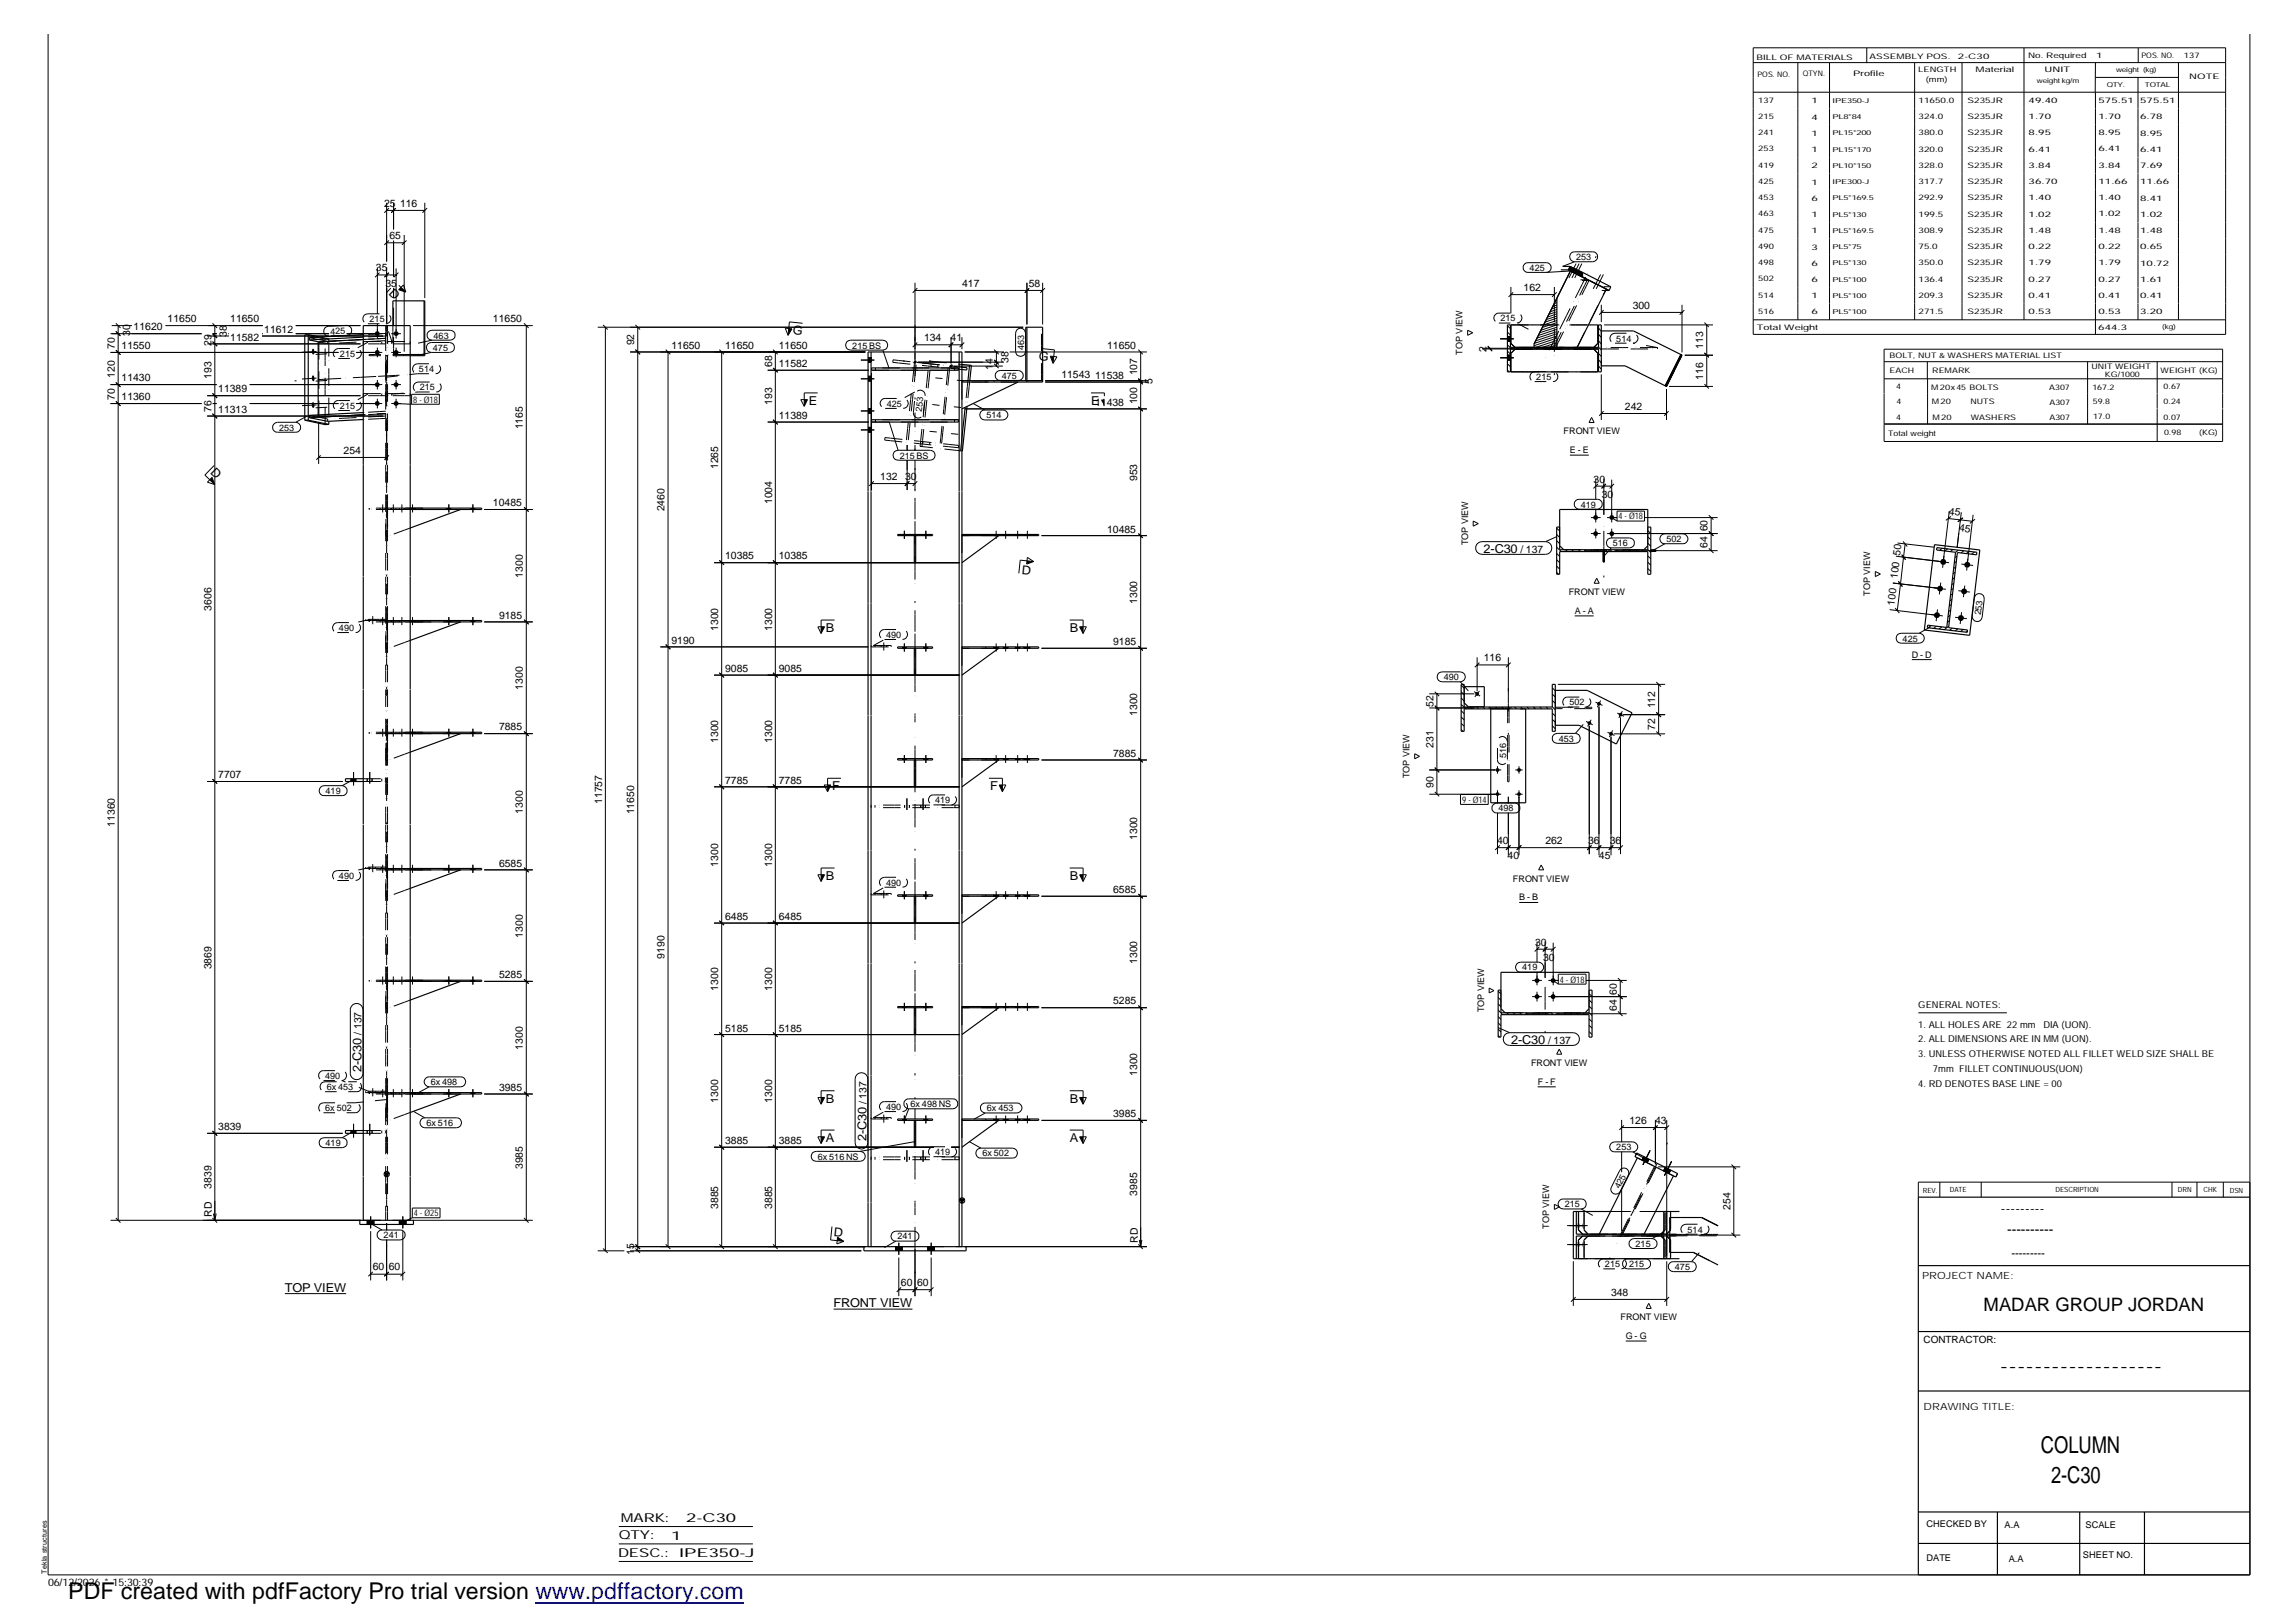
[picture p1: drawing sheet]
<svg xmlns="http://www.w3.org/2000/svg" width="420mm" height="297mm" viewBox="0 0 420 297" stroke-linecap="round" stroke-linejoin="round" font-family="sans-serif">
<defs><g id="words">
<g font-size="4.2">
<text x="373.6" y="265.9">COLUMN</text>
<text x="375.5" y="271.4">2-C30</text>
<text x="12.5" y="292.7">PDF created with pdfFactory Pro trial version www.pdffactory.com</text>
</g>
<text font-size="3.4" x="363.1" y="239.9">MADAR GROUP JORDAN</text>
<g font-size="2.5">
<text x="366.3" y="222.1">---------</text>
<text x="367.5" y="225.9">----------</text>
<text x="366.1" y="250.9">-------------------</text>
</g>
<g font-size="2.2">
<text x="71.1" y="53.9" transform="rotate(44 71.1 53.9)">D</text>
<text x="145.1" y="61.2" transform="rotate(6 145.1 61.2)">G</text>
<text x="190.1" y="65.9" transform="rotate(6 190.1 65.9)">G</text>
<text x="148.1" y="74.2">E</text>
<text x="199.8" y="74.2">E</text>
<text x="38.4" y="86.6" transform="rotate(44 38.4 86.6)">D</text>
<text x="271.6" y="101.2">2-C30</text>
<text x="187" y="105.1" transform="rotate(6 187 105.1)">D</text>
<text x="151.2" y="115.7">B</text>
<text x="195.9" y="115.7">B</text>
<text x="152.4" y="144.6">F</text>
<text x="181.3" y="144.6">F</text>
<text x="151.2" y="161.1">B</text>
<text x="195.9" y="161.1">B</text>
<text x="276.6" y="191">2-C30</text>
<text x="66.2" y="196.2" transform="rotate(-90 66.2 196.2)">2-C30</text>
<text x="151.2" y="201.8">B</text>
<text x="195.9" y="201.8">B</text>
<text x="151.2" y="209">A</text>
<text x="158.6" y="208.8" transform="rotate(-90 158.6 208.8)">2-C30</text>
<text x="195.9" y="209">A</text>
<text x="152.6" y="226.1" transform="rotate(6 152.6 226.1)">D</text>
<text x="52.2" y="236.4">TOP VIEW</text>
<text x="152.6" y="239.2">FRONT VIEW</text>
<text x="113.3" y="281.8">QTY:</text>
<text x="113.7" y="278.6">MARK:</text>
<text x="122.9" y="281.8">1</text>
<text x="125.6" y="278.6">2-C30</text>
<text x="113.2" y="285">DESC.:</text>
<text x="124.3" y="284.9">IPE350-J</text>
</g>
<text font-size="2.1" x="368.3" y="230.1">---------</text>
<g font-size="1.9">
<text x="70.3" y="37.9">25</text>
<text x="73.2" y="37.9">116</text>
<text x="71.3" y="43.8">65</text>
<text x="68.8" y="49.6">35</text>
<text x="70.6" y="52.4">35</text>
<text x="176.1" y="52.5">417</text>
<text x="188.3" y="52.5">58</text>
<text x="278.9" y="53.2">162</text>
<text x="30.7" y="59">11650</text>
<text x="42.2" y="59">11650</text>
<text x="90.3" y="59">11650</text>
<text x="298.9" y="56.5">300</text>
<text x="21" y="63.9" transform="rotate(-90 21 63.9)">70</text>
<text x="22.3" y="63.9">11550</text>
<text x="23.8" y="61.4" transform="rotate(-90 23.8 61.4)">30</text>
<text x="24.5" y="60.5">11620</text>
<text x="38.7" y="63.3" transform="rotate(-90 38.7 63.3)">29</text>
<text x="41.5" y="61.6" transform="rotate(-90 41.5 61.6)">38</text>
<text x="42.2" y="62.3">11582</text>
<text x="48.4" y="60.9">11612</text>
<text x="116.1" y="63.2" transform="rotate(-90 116.1 63.2)">92</text>
<text x="122.9" y="63.8">11650</text>
<text x="132.8" y="63.8">11650</text>
<text x="142.6" y="63.8">11650</text>
<text x="169.2" y="62.4">134</text>
<text x="174" y="62.4">41</text>
<text x="202.7" y="63.8">11650</text>
<text x="272.2" y="64.4" transform="rotate(-90 272.2 64.4)">2</text>
<text x="311.8" y="63.9" transform="rotate(-90 311.8 63.9)">113</text>
<text x="21" y="69.1" transform="rotate(-90 21 69.1)">120</text>
<text x="22.3" y="69.8">11430</text>
<text x="38.7" y="69.3" transform="rotate(-90 38.7 69.3)">193</text>
<text x="40" y="71.8">11389</text>
<text x="141.4" y="67.2" transform="rotate(-90 141.4 67.2)">68</text>
<text x="142.6" y="67.2">11582</text>
<text x="181.8" y="67.7" transform="rotate(-90 181.8 67.7)">14</text>
<text x="184.6" y="66.4" transform="rotate(-90 184.6 66.4)">38</text>
<text x="194.3" y="69.1">11543</text>
<text x="200.5" y="69.3">11538</text>
<text x="208.2" y="68.7" transform="rotate(-90 208.2 68.7)">107</text>
<text x="211" y="70.3" transform="rotate(-90 211 70.3)">5</text>
<text x="311.8" y="69.5" transform="rotate(-90 311.8 69.5)">116</text>
<text x="21" y="73.2" transform="rotate(-90 21 73.2)">70</text>
<text x="22.3" y="73.3">11360</text>
<text x="38.7" y="75.4" transform="rotate(-90 38.7 75.4)">76</text>
<text x="40" y="75.6">11313</text>
<text x="141.4" y="74.1" transform="rotate(-90 141.4 74.1)">193</text>
<text x="142.6" y="76.7">11389</text>
<text x="200.5" y="74.2">11438</text>
<text x="208.2" y="74" transform="rotate(-90 208.2 74)">100</text>
<text x="297.5" y="75">242</text>
<text x="62.9" y="83.1">254</text>
<text x="95.7" y="78.6" transform="rotate(-90 95.7 78.6)">1165</text>
<text x="131.5" y="85.9" transform="rotate(-90 131.5 85.9)">1265</text>
<text x="161.2" y="87.8">132</text>
<text x="165.7" y="87.8">30</text>
<text x="208.2" y="88.1" transform="rotate(-90 208.2 88.1)">953</text>
<text x="291.8" y="88.3">30</text>
<text x="90.3" y="92.7">10485</text>
<text x="121.7" y="93.6" transform="rotate(-90 121.7 93.6)">2460</text>
<text x="141.4" y="92.3" transform="rotate(-90 141.4 92.3)">1004</text>
<text x="293.2" y="91.1">30</text>
<text x="356.7" y="94.2" transform="rotate(7 356.7 94.2)">45</text>
<text x="202.7" y="97.5">10485</text>
<text x="278.4" y="101.2">/ 137</text>
<text x="312.6" y="100.3" transform="rotate(-90 312.6 100.3)">64</text>
<text x="312.6" y="97.3" transform="rotate(-90 312.6 97.3)">60</text>
<text x="347.9" y="101.8" transform="rotate(-83 347.9 101.8)">50</text>
<text x="358.6" y="97.3" transform="rotate(7 358.6 97.3)">45</text>
<text x="95.7" y="105.7" transform="rotate(-90 95.7 105.7)">1300</text>
<text x="132.8" y="102.4">10385</text>
<text x="142.6" y="102.4">10385</text>
<text x="347.4" y="106" transform="rotate(-83 347.4 106)">100</text>
<text x="38.7" y="111.7" transform="rotate(-90 38.7 111.7)">3606</text>
<text x="91.4" y="113.2">9185</text>
<text x="208.2" y="110.5" transform="rotate(-90 208.2 110.5)">1300</text>
<text x="346.8" y="110.9" transform="rotate(-83 346.8 110.9)">100</text>
<text x="122.9" y="117.8">9190</text>
<text x="131.5" y="115.5" transform="rotate(-90 131.5 115.5)">1300</text>
<text x="141.4" y="115.5" transform="rotate(-90 141.4 115.5)">1300</text>
<text x="203.8" y="118.1">9185</text>
<text x="132.8" y="123">9085</text>
<text x="142.6" y="123">9085</text>
<text x="271.7" y="121">116</text>
<text x="95.7" y="126.2" transform="rotate(-90 95.7 126.2)">1300</text>
<text x="208.2" y="131" transform="rotate(-90 208.2 131)">1300</text>
<text x="262.5" y="129.4" transform="rotate(-90 262.5 129.4)">52</text>
<text x="303" y="129.7" transform="rotate(-90 303 129.7)">112</text>
<text x="91.4" y="133.7">7885</text>
<text x="131.5" y="136" transform="rotate(-90 131.5 136)">1300</text>
<text x="141.4" y="136" transform="rotate(-90 141.4 136)">1300</text>
<text x="262.5" y="136.9" transform="rotate(-90 262.5 136.9)">231</text>
<text x="303" y="133.6" transform="rotate(-90 303 133.6)">72</text>
<text x="40" y="142.4">7707</text>
<text x="132.8" y="143.4">7785</text>
<text x="142.6" y="143.4">7785</text>
<text x="203.8" y="138.5">7885</text>
<text x="95.7" y="148.9" transform="rotate(-90 95.7 148.9)">1300</text>
<text x="110.2" y="147.1" transform="rotate(-90 110.2 147.1)">11757</text>
<text x="116.1" y="149" transform="rotate(-90 116.1 149)">11650</text>
<text x="262.5" y="144.2" transform="rotate(-90 262.5 144.2)">90</text>
<text x="21" y="151.3" transform="rotate(-90 21 151.3)">11360</text>
<text x="208.2" y="153.7" transform="rotate(-90 208.2 153.7)">1300</text>
<text x="274.1" y="154.5">40</text>
<text x="282.9" y="154.5">262</text>
<text x="290.7" y="154.5">36</text>
<text x="294.7" y="154.5">36</text>
<text x="91.4" y="158.6">6585</text>
<text x="131.5" y="158.7" transform="rotate(-90 131.5 158.7)">1300</text>
<text x="141.4" y="158.7" transform="rotate(-90 141.4 158.7)">1300</text>
<text x="276" y="157.3">40</text>
<text x="292.7" y="157.3">45</text>
<text x="203.8" y="163.4">6585</text>
<text x="95.7" y="171.6" transform="rotate(-90 95.7 171.6)">1300</text>
<text x="132.8" y="168.3">6485</text>
<text x="142.6" y="168.3">6485</text>
<text x="281.1" y="173">30</text>
<text x="38.7" y="177.4" transform="rotate(-90 38.7 177.4)">3869</text>
<text x="91.4" y="179.1">5285</text>
<text x="121.7" y="175.5" transform="rotate(-90 121.7 175.5)">9190</text>
<text x="208.2" y="176.4" transform="rotate(-90 208.2 176.4)">1300</text>
<text x="282.5" y="175.9">30</text>
<text x="131.5" y="181.3" transform="rotate(-90 131.5 181.3)">1300</text>
<text x="141.4" y="181.3" transform="rotate(-90 141.4 181.3)">1300</text>
<text x="203.8" y="183.8">5285</text>
<text x="296" y="185.1" transform="rotate(-90 296 185.1)">64</text>
<text x="296" y="182" transform="rotate(-90 296 182)">60</text>
<text x="66.2" y="189.4" transform="rotate(-90 66.2 189.4)">/ 137</text>
<text x="132.8" y="188.8">5185</text>
<text x="142.6" y="188.8">5185</text>
<text x="283.4" y="191">/ 137</text>
<text x="95.7" y="192.1" transform="rotate(-90 95.7 192.1)">1300</text>
<text x="208.2" y="196.9" transform="rotate(-90 208.2 196.9)">1300</text>
<text x="91.4" y="199.6">3985</text>
<text x="131.5" y="201.8" transform="rotate(-90 131.5 201.8)">1300</text>
<text x="141.4" y="201.8" transform="rotate(-90 141.4 201.8)">1300</text>
<text x="158.6" y="202" transform="rotate(-90 158.6 202)">/ 137</text>
<text x="40" y="206.8">3839</text>
<text x="132.8" y="209.4">3885</text>
<text x="142.6" y="209.4">3885</text>
<text x="203.8" y="204.5">3985</text>
<text x="298.3" y="205.7">126</text>
<text x="303" y="205.7">43</text>
<text x="95.7" y="214" transform="rotate(-90 95.7 214)">3985</text>
<text x="38.7" y="217.6" transform="rotate(-90 38.7 217.6)">3839</text>
<text x="131.5" y="221.3" transform="rotate(-90 131.5 221.3)">3885</text>
<text x="141.4" y="221.3" transform="rotate(-90 141.4 221.3)">3885</text>
<text x="208.2" y="218.8" transform="rotate(-90 208.2 218.8)">3985</text>
<text x="316.8" y="221.4" transform="rotate(-90 316.8 221.4)">254</text>
<text x="38.8" y="222.7" transform="rotate(-90 38.8 222.7)">RD</text>
<text x="208.3" y="227.4" transform="rotate(-90 208.3 227.4)">RD</text>
<text x="68.2" y="232.5">60</text>
<text x="71.2" y="232.5">60</text>
<text x="116.1" y="229.6" transform="rotate(-90 116.1 229.6)">15</text>
<text x="164.9" y="235.4">60</text>
<text x="167.9" y="235.4">60</text>
<text x="294.9" y="237.1">348</text>
<text x="8.8" y="290.2">06/12/2026 * 15:30:39</text>
</g>
<g font-size="1.8">
<text x="351.9" y="234.1">PROJECT NAME:</text>
<text x="352.2" y="245.8">CONTRACTOR:</text>
<text x="352.2" y="258.1">DRAWING TITLE:</text>
</g>
<g font-size="1.7">
<text x="288.5" y="47.6">253</text>
<text x="280" y="49.6">425</text>
<text x="67.6" y="59">215</text>
<text x="274.7" y="58.8">215</text>
<text x="60.5" y="61.2" transform="rotate(-3 60.5 61.2)">425</text>
<text x="62.2" y="65.3">215</text>
<text x="79.2" y="64.2">475</text>
<text x="79.4" y="62">463</text>
<text x="156" y="63.8">215 BS</text>
<text x="187.5" y="64" transform="rotate(-90 187.5 64)">463</text>
<text x="267.8" y="64.9" transform="rotate(-90 267.8 64.9)">TOP VIEW</text>
<text x="295.9" y="62.5">514</text>
<text x="76.7" y="68.1">514</text>
<text x="76.8" y="71.4">215</text>
<text x="183.4" y="69.3">475</text>
<text x="281.3" y="69.5">215</text>
<text x="62.2" y="74.8">215</text>
<text x="75.6" y="73.7">8 - Ø18</text>
<text x="162.3" y="74.5">425</text>
<text x="168.8" y="75.3" transform="rotate(-84 168.8 75.3)">253</text>
<text x="180.6" y="76.6">514</text>
<text x="51.1" y="78.8">253</text>
<text x="164.7" y="83.9">215 BS</text>
<text x="286.3" y="79.5">FRONT VIEW</text>
<text x="287.4" y="82.9">E - E</text>
<text x="289.4" y="92.9">419</text>
<text x="296.3" y="95.1">4 - Ø18</text>
<text x="268.8" y="99.8" transform="rotate(-90 268.8 99.8)">TOP VIEW</text>
<text x="295.3" y="100">516</text>
<text x="305.1" y="99.2">502</text>
<text x="287.2" y="108.9">FRONT VIEW</text>
<text x="288.3" y="112.3">A - A</text>
<text x="342.4" y="109" transform="rotate(-90 342.4 109)">TOP VIEW</text>
<text x="362.7" y="112.6" transform="rotate(-83 362.7 112.6)">253</text>
<text x="62.1" y="115.5">490</text>
<text x="162.2" y="116.7">490</text>
<text x="348.3" y="117.4">425</text>
<text x="264.3" y="124.5">490</text>
<text x="350" y="120.4">D - D</text>
<text x="287.3" y="129.1">502</text>
<text x="285.4" y="135.7">453</text>
<text x="258.1" y="142.4" transform="rotate(-90 258.1 142.4)">TOP VIEW</text>
<text x="275.7" y="138.7" transform="rotate(-90 275.7 138.7)">516</text>
<text x="59.6" y="145.3">419</text>
<text x="171.2" y="147">419</text>
<text x="267.7" y="146.9">9 - Ø14</text>
<text x="274.3" y="148.5">498</text>
<text x="62.1" y="160.9">490</text>
<text x="277" y="161.4">FRONT VIEW</text>
<text x="162.2" y="162.1">490</text>
<text x="278.1" y="164.8">B - B</text>
<text x="278.7" y="177.6">419</text>
<text x="285.6" y="179.8">4 - Ø18</text>
<text x="271.7" y="185.3" transform="rotate(-90 271.7 185.3)">TOP VIEW</text>
<text x="351.2" y="184.6">GENERAL NOTES:</text>
<text x="351.2" y="190.8">2. ALL DIMENSIONS ARE IN MM (UON).</text>
<text x="351.2" y="188.1">1. ALL HOLES ARE 22 mm</text>
<text x="374.1" y="188.1">DIA (UON).</text>
<text x="59.5" y="197.5">490</text>
<text x="280.3" y="195.1">FRONT VIEW</text>
<text x="351.2" y="193.5">3. UNLESS OTHERWISE NOTED ALL FILLET WELD SIZE SHALL BE</text>
<text x="353.9" y="196.2">7mm FILLET CONTINUOUS(UON)</text>
<text x="59.5" y="203.4">6x 502</text>
<text x="59.8" y="199.5">6x 453</text>
<text x="78.9" y="198.6">6x 498</text>
<text x="162.2" y="203.1">490</text>
<text x="166.7" y="202.6">6x 498 NS</text>
<text x="180.7" y="203.4">6x 453</text>
<text x="281.5" y="198.5">F - F</text>
<text x="351.2" y="198.9">4. RD DENOTES BASE LINE = 00</text>
<text x="59.6" y="209.7">419</text>
<text x="78.1" y="206.1">6x 516</text>
<text x="149.7" y="212.2">6x 516 NS</text>
<text x="171.2" y="211.4">419</text>
<text x="179.9" y="211.7">6x 502</text>
<text x="295.9" y="210.5">253</text>
<text x="286.5" y="221">215</text>
<text x="296.5" y="217.7" transform="rotate(-63 296.5 217.7)">425</text>
<text x="70.2" y="226.6">241</text>
<text x="75.8" y="222.6">4 - Ø25</text>
<text x="164.3" y="226.9">241</text>
<text x="283.6" y="224.9" transform="rotate(-90 283.6 224.9)">TOP VIEW</text>
<text x="308.9" y="225.6">514</text>
<text x="293.8" y="231.9">215</text>
<text x="298.2" y="231.9">215</text>
<text x="299.4" y="228.2">215</text>
<text x="306.6" y="232.4">475</text>
<text x="296.7" y="241.6">FRONT VIEW</text>
<text x="297.6" y="245.1">G - G</text>
<text x="352.7" y="279.5">CHECKED BY</text>
<text x="367" y="279.6">A.A</text>
<text x="381.8" y="279.7">SCALE</text>
<text x="352.7" y="285.7">DATE</text>
<text x="367.7" y="285.9">A.A</text>
<text x="381.3" y="285.1">SHEET NO.</text>
</g>
<g font-size="1.4">
<text x="321.6" y="10.9">BILL OF MATERIALS</text>
<text x="342.3" y="10.7">ASSEMBLY POS.</text>
<text x="358.4" y="10.7">2-C30</text>
<text x="371.3" y="10.6">No. Required</text>
<text x="383.8" y="10.6">1</text>
<text x="392" y="10.6">POS. NO.</text>
<text x="399.8" y="10.7">137</text>
<text x="321.7" y="14">POS. NO.</text>
<text x="330" y="14">QTYN.</text>
<text x="339.3" y="13.8">Profile</text>
<text x="351.2" y="13.2">LENGTH</text>
<text x="352.6" y="15">(mm)</text>
<text x="361.7" y="13.2">Material</text>
<text x="374.3" y="13.2">UNIT</text>
<text x="400.8" y="14.4">NOTE</text>
<text x="321.9" y="18.8">137</text>
<text x="321.9" y="21.7">215</text>
<text x="331.6" y="18.9">1</text>
<text x="331.6" y="21.9">4</text>
<text x="351.2" y="18.8">11650.0</text>
<text x="351.2" y="21.8">324.0</text>
<text x="360.2" y="18.8">S235JR</text>
<text x="360.2" y="21.8">S235JR</text>
<text x="371.4" y="18.9">49.40</text>
<text x="371.4" y="21.8">1.70</text>
<text x="384.2" y="18.8">575.51</text>
<text x="384.2" y="21.8">1.70</text>
<text x="391.8" y="18.9">575.51</text>
<text x="391.8" y="21.8">6.78</text>
<text x="321.9" y="24.8">241</text>
<text x="321.9" y="27.7">253</text>
<text x="331.6" y="24.8">1</text>
<text x="331.6" y="27.8">1</text>
<text x="351.2" y="24.8">380.0</text>
<text x="351.2" y="27.8">320.0</text>
<text x="360.2" y="24.8">S235JR</text>
<text x="360.2" y="27.8">S235JR</text>
<text x="371.4" y="24.8">8.95</text>
<text x="371.4" y="27.8">6.41</text>
<text x="384.2" y="24.8">8.95</text>
<text x="384.2" y="27.7">6.41</text>
<text x="391.8" y="24.8">8.95</text>
<text x="391.8" y="27.8">6.41</text>
<text x="321.9" y="30.7">419</text>
<text x="321.9" y="33.6">425</text>
<text x="331.6" y="30.8">2</text>
<text x="331.6" y="33.8">1</text>
<text x="351.2" y="30.7">328.0</text>
<text x="351.2" y="33.7">317.7</text>
<text x="360.2" y="30.7">S235JR</text>
<text x="360.2" y="33.7">S235JR</text>
<text x="371.4" y="30.8">3.84</text>
<text x="371.4" y="33.7">36.70</text>
<text x="384.2" y="30.7">3.84</text>
<text x="384.2" y="33.7">11.66</text>
<text x="391.8" y="30.8">7.69</text>
<text x="391.8" y="33.7">11.66</text>
<text x="321.9" y="36.6">453</text>
<text x="321.9" y="39.6">463</text>
<text x="331.6" y="36.7">6</text>
<text x="331.6" y="39.7">1</text>
<text x="351.2" y="36.7">292.9</text>
<text x="351.2" y="39.7">199.5</text>
<text x="360.2" y="36.6">S235JR</text>
<text x="360.2" y="39.7">S235JR</text>
<text x="371.4" y="36.7">1.40</text>
<text x="371.4" y="39.7">1.02</text>
<text x="384.2" y="36.6">1.40</text>
<text x="384.2" y="39.6">1.02</text>
<text x="391.8" y="36.7">8.41</text>
<text x="391.8" y="39.7">1.02</text>
<text x="321.9" y="42.6">475</text>
<text x="321.9" y="45.5">490</text>
<text x="331.6" y="42.7">1</text>
<text x="331.6" y="45.7">3</text>
<text x="351.2" y="42.6">308.9</text>
<text x="351.2" y="45.6">75.0</text>
<text x="360.2" y="42.6">S235JR</text>
<text x="360.2" y="45.6">S235JR</text>
<text x="371.4" y="42.7">1.48</text>
<text x="371.4" y="45.6">0.22</text>
<text x="384.2" y="42.6">1.48</text>
<text x="384.2" y="45.6">0.22</text>
<text x="391.8" y="42.7">1.48</text>
<text x="391.8" y="45.6">0.65</text>
<text x="321.9" y="48.5">498</text>
<text x="321.9" y="51.5">502</text>
<text x="331.6" y="48.6">6</text>
<text x="331.6" y="51.6">6</text>
<text x="351.2" y="48.6">350.0</text>
<text x="351.2" y="51.5">136.4</text>
<text x="360.2" y="48.5">S235JR</text>
<text x="360.2" y="51.5">S235JR</text>
<text x="371.4" y="48.6">1.79</text>
<text x="371.4" y="51.5">0.27</text>
<text x="384.2" y="48.5">1.79</text>
<text x="384.2" y="51.5">0.27</text>
<text x="391.8" y="48.6">10.72</text>
<text x="391.8" y="51.6">1.61</text>
<text x="321.9" y="54.5">514</text>
<text x="321.9" y="57.4">516</text>
<text x="331.6" y="54.6">1</text>
<text x="331.6" y="57.6">6</text>
<text x="351.2" y="54.5">209.3</text>
<text x="351.2" y="57.5">271.5</text>
<text x="360.2" y="54.5">S235JR</text>
<text x="360.2" y="57.5">S235JR</text>
<text x="371.4" y="54.6">0.41</text>
<text x="371.4" y="57.5">0.53</text>
<text x="384.2" y="54.5">0.41</text>
<text x="384.2" y="57.5">0.53</text>
<text x="391.8" y="54.6">0.41</text>
<text x="391.8" y="57.5">3.20</text>
<text x="321.6" y="60.5">Total Weight</text>
<text x="345.9" y="65.5">BOLT, NUT &amp; WASHERS MATERIAL LIST</text>
<text x="384.1" y="60.4">644.3</text>
<text x="345.9" y="68.4">EACH</text>
<text x="347.1" y="71.2">4</text>
<text x="353.5" y="71.4">M 20x 45 BOLTS</text>
<text x="353.7" y="68.3">REMARK</text>
<text x="375.2" y="71.4">A307</text>
<text x="382.9" y="67.5">UNIT WEIGHT</text>
<text x="383.1" y="71.3">167.2</text>
<text x="385.4" y="69">KG/1000</text>
<text x="395.6" y="68.3">WEIGHT (KG)</text>
<text x="396.1" y="71.3">0.67</text>
<text x="347.1" y="76.8">4</text>
<text x="347.2" y="73.9">4</text>
<text x="353.7" y="74">M 20</text>
<text x="353.8" y="76.8">M 20</text>
<text x="360.7" y="74">NUTS</text>
<text x="360.8" y="76.8">WASHERS</text>
<text x="375.2" y="74.2">A307</text>
<text x="375.2" y="76.9">A307</text>
<text x="383.2" y="74">59.8</text>
<text x="383.2" y="76.7">17.0</text>
<text x="396.1" y="74">0.24</text>
<text x="396.1" y="76.8">0.07</text>
<text x="345.7" y="79.7">Total weight</text>
<text x="396.2" y="79.6">0.98</text>
<text x="402.6" y="79.6">(KG)</text>
</g>
<g font-size="1.3">
<text x="352" y="218.3">REV.</text>
<text x="357" y="218.2">DATE</text>
<text x="376.3" y="218.2">DESCRIPTION</text>
<text x="398.7" y="218.2">DRN</text>
<text x="403.4" y="218.2">CHK</text>
<text x="408.2" y="218.3">DSN</text>
<text x="8.6" y="288" transform="rotate(-90 8.6 288)">Tekla structures</text>
</g>
<g font-size="1.2">
<text x="372.9" y="15.2">weight kg/m</text>
<text x="385.7" y="15.9">QTY.</text>
<text x="387.4" y="13.2">weight (kg)</text>
<text x="392.7" y="15.9">TOTAL</text>
<text x="335.5" y="18.8">IPE350-J</text>
<text x="335.5" y="21.8">PL8*84</text>
<text x="335.5" y="24.8">PL15*200</text>
<text x="335.5" y="27.8">PL15*170</text>
<text x="335.5" y="30.7">PL10*150</text>
<text x="335.5" y="33.7">IPE300-J</text>
<text x="335.5" y="36.7">PL5*169.5</text>
<text x="335.5" y="39.7">PL5*130</text>
<text x="335.5" y="42.6">PL5*169.5</text>
<text x="335.5" y="45.6">PL5*75</text>
<text x="335.5" y="48.6">PL5*130</text>
<text x="335.5" y="51.5">PL5*100</text>
<text x="335.5" y="54.5">PL5*100</text>
<text x="335.5" y="57.5">PL5*100</text>
<text x="395.9" y="60.2">(kg)</text>
</g>
</g></defs>
<g fill="none" stroke="#000" stroke-width=".18">
<path d="M321 8.7h86.5v52.5h-86.5zM321 11.5h86.5M321 16.9h86.5M329.1 11.5v47M334.9 11.5v47M341.8 8.8v2.7M350.5 11.5v47M359.2 11.5v47M370.5 8.7v49.8M383.6 11.5v5.4M383.6 14.2h15.3M383.6 16.9v44.3"/>
<path d="M391.4 14.2v44.3M391.5 8.8v2.7M398.8 11.5v47M411.9 6.3v281.9h-403.1v-281.9M70.8 37.1v10.8M70.8 38.5h7M71.2 38.1l-.8 .8M72.1 37.1v4.9M72.5 38.1l-.9 .8 .8-.8M77.8 37.1v17.5M78.2 38.1l-.9 .8M20.4 59.6h3.8"/>
<path d="M21.2 59.2l.9 .8M21.6 59.6v163.7M30.3 59.6h17.8M38.9 59.2l.9 .8M39.3 59.6v163.7M54.1 59.6h11.9M69.1 48.9v8.6M69.1 59.2v2.8M69.1 50.3h3.4M69.5 49.9l-.8 .8M70.8 48.9v10.2M70.8 44.4h3.2"/>
<path d="M71.2 49.9l-.8 .8M71.2 44l-.8 .8M71.5 52.7l-.7 .8M72.1 44.1v6.6M72.1 52.7v1.9M72.5 49.1v12.9M72.9 49.9l-.8 .8M73 52.2l1.3 1.3M73.9 52.1l.4 1.4-1.3-.5zM74 43v21.4M74.4 44l-.8 .8M75.6 59.6h21.9"/>
<path d="M95.9 59.2l.9 .8M96.4 59.6v163.7M109.4 59.9h77.9M110.4 59.5l.9 .8M110.8 59.9v169M116.3 59.5l.9 .8M116.8 59.9v169M146.9 59.2l-2.4-.3-.2 2.5M167.5 51.8v14M167.5 53.2h23.4M167.9 52.7l-.8 .9M188 51.8v7.6"/>
<path d="M188.4 52.7l-.8 .9 .8-.8M190.9 51.8v7.6M191.3 52.7l-.8 .9M276 59.6l.5 .5M276.6 53.9h8M276.6 52.5v4.8M277 53.5l-.8 .8M279.1 48.3l.6-.2h3.4a.89 .89 0 0 1 .9 .9 .89 .89 0 0 1-.9 .9h-3.4a.88 .88 0 0 1-.8-.6 .88 .88 0 0 1 .2-1zM284.6 52.5v6.5M285 53.5l-.9 .8M285 55l-.2 .1M285 55.4l-.4 .2"/>
<path d="M285 55.8l-.7 .3M285 56.2l-.9 .3M285 56.6l-1.2 .5M285 57.1l-1.4 .4M285 57.4l-1.7 .6M285 57.9l-1.9 .6M285 58.2l-2.2 .8M285 58.7l-2.4 .8M285 59l-2.6 .9M285 59.5l-2.9 .9M285 59.9l-3.1 1M287.1 49.3l.1 .1"/>
<path d="M287.2 49.3l.1 .2M287.2 49.2l.2 .3M287.3 49.1l.1 .5M287.3 49l.2 .6M287.4 48.9l.2 .7M287.4 48.8l.3 .9M287.5 48.8l.3 .9M287.5 49.6l-4.4 .3M287.6 48.8l.3 1M287.6 46.3l.6-.2h3.4a.91 .91 0 0 1 .9 .9 .91 .91 0 0 1-.9 .9h-3.4a.94 .94 0 0 1-.8-.6 .94 .94 0 0 1 .2-1zM287.7 48.8l.3 1M287.7 48.9l.4 1"/>
<path d="M287.8 48.9l.4 1M287.9 49l.3 .9M288 49l.3 1M288.1 49.1l.3 1M288.2 49.1l.3 1M288.2 47.9l-2.1 .9M288.3 49.1l.3 1.1M288.4 49.2l.3 1M288.5 49.2l.3 1M288.5 49.3l.4 1M288.5 48.2l-1.3 2.7M288.6 49.3l.4 1"/>
<path d="M288.8 49.4l.3 1M288.9 49.5l.4 .9M289 49.5l.3 1M289.1 49.6l.3 .9M289.1 48.2l-1.3 2.7M289.2 49.6l.3 1M289.3 49.6l.3 1M289.3 49.7l.4 1M289.5 49.7l.2 .8M289.6 49.8l.1 .5M289.6 48.2l-1.3 2.7M289.6 49.8l.1 .3"/>
<path d="M293 50.2l-1.3 2.7M293.2 55.8v3.2M293.2 57.2h14.7M293.5 50.2l-1.3 2.7M293.6 56.8l-.8 .8M293.7 59.5h19.9M307.9 55.8v8.7M308.4 56.8l-.9 .8M312 59l.8 .8M312.5 59.5v11.2M321 58.5h86.5M20.2 61.1h16.7"/>
<path d="M20.2 64.5h41.8M20.2 70.4h19.5M20.2 73.9h16.7M21.2 70l.9 .8M21.2 64.1l.9 .8M21.2 60.6l.9 .9M21.2 73.4l.9 .9M37.9 76.1h32.2M37.9 72.4h28.1M37.9 62.9h28.1M37.9 61.5h4M38.9 75.7l.9 .9"/>
<path d="M38.9 72l.9 .8M38.9 62.5l.9 .9M38.9 61.1l.9 .8M38.9 61.1h.8M38.9 73.9h.8M41.8 61.1h.1M45.7 70.4h24.3M45.7 73.9h16.3M48 61.1h.1M48 61.5h12.3M50.2 77.6l.6-.3h3.3a.91 .91 0 0 1 .9 .9 .91 .91 0 0 1-.9 .9h-3.3a.88 .88 0 0 1-.8-.5 .88 .88 0 0 1 .2-1zM54.1 61.1h6.1"/>
<path d="M56.2 76.1l-2.1 1.2M58 64.3l-2.7 .2M58 69.2l-2.7 .2M58 74.1l-2.7 .1M58.3 77.3v7.6M59.5 60l.6-.3 3.4-.2a.91 .91 0 0 1 .9 .9 .91 .91 0 0 1-.9 1l-3.3 .1a.92 .92 0 0 1-.9-.5 .92 .92 0 0 1 .2-1zM60.5 61.5h9.6M63.5 61.1h6.5M65.2 64.5h4.8M65.2 73.9h4.8M69.1 63.6v1.8M69.1 69.5v1.8"/>
<path d="M69.1 73v1.7M70.8 77.3v7.6M71.6 61.1h1.8M71.6 64.5h1.8M71.6 70.4h1.8M71.6 73.9h1.8M72.5 63.6v1.8M72.5 69.5v1.8M72.5 73v1.7M72.5 73.9l2.9 .1M75.4 72.2h5v1.8h-5zM78.3 62.9l.7-.2h3.3a.91 .91 0 0 1 .9 .9 .91 .91 0 0 1-.9 .9h-3.3a.93 .93 0 0 1-.9-.6 .93 .93 0 0 1 .2-1z"/>
<path d="M78.4 60.7l.7-.3h3.3a.91 .91 0 0 1 .9 .9 .91 .91 0 0 1-.9 1h-3.3a.91 .91 0 0 1-.9-.6 .91 .91 0 0 1 .2-1zM79 64.5l-2.6 .6M79.1 62.3l-2.6 .5M115.4 64.4h43M116.3 64l.9 .8M121.9 64l.8 .8M122.3 64.4v163.8M131.7 64l.8 .8M132.1 64.4v163.8M140.5 77.2h18.5M140.5 67.8h18.5M141.5 76.8l.9 .9"/>
<path d="M141.5 67.3l.9 .8-.8-.7M141.5 64l.9 .8M141.9 64.4v163.8M143.8 60.1l1.2 .1-.7 1.2zM146.6 73.1h1.2l-.6 1.3zM149.7 71.9h-2.5v2.5M155.1 62.5l.6-.2h5.9a.91 .91 0 0 1 .9 .9 .91 .91 0 0 1-.9 .9h-5.9a.93 .93 0 0 1-.8-.6 .93 .93 0 0 1 .2-1zM157.6 65.9h2.5M157.6 69.3h2.5M157.6 75.2h2.5M157.6 78.7h2.5M158.9 66.3h.6"/>
<path d="M158.9 65.4h.6M158.9 69.8h.6M158.9 68.9h.6M158.9 75.7h.6M158.9 74.8h.6M158.9 79.1h.6M158.9 78.2h.6M159.6 68.2v21.5M161.6 64.1l1.2 3.3M162.8 77.2l1.6 5.2M167.5 63.1h8.6M167.9 62.7l-.8 .8"/>
<path d="M168 66.3h15.8M174.1 61.7v4.8M174.5 62.7l-.8 .8 .8-.8M174.6 67h9M176.1 61.7v2.2M176.5 62.7l-.8 .8M176.6 64.4h7.2M176.6 74.8h33.4M178.2 73.9l2.1 1.1M179.6 75.3l.3-.2 .4-.1h3.3a.91 .91 0 0 1 .9 1 .91 .91 0 0 1-.9 .9h-3.3a.94 .94 0 0 1-.8-.6 .94 .94 0 0 1 .1-1zM182 66.6l.8 .8M182 65.9l.8 .8"/>
<path d="M182 64l.8 .8M182.4 64.4v2.6M182.5 68.1l.6-.3h3.3a.91 .91 0 0 1 .9 .9 .91 .91 0 0 1-.9 .9h-3.3a.88 .88 0 0 1-.9-.5 .88 .88 0 0 1 .3-1zM184.8 64.4h25.2M186.2 60.4a.91 .91 0 0 1 1-.3 .91 .91 0 0 1 .5 .9v3.3a.91 .91 0 0 1-.9 .9 .91 .91 0 0 1-.9-.9v-3.3zM190.6 63.8l2.4 .2-.2 2.5M191.3 69.9h18.9M191.3 69.7h18.9M192.3 65.2l1.2 .1-.7 1.2zM199.7 71.9h2.5v.6M208.4 74.5l.8 .8M208.4 69.5l.8 .8"/>
<path d="M208.4 69.3l.8 .8M208.4 64l.8 .8M208.8 64.4v163.8M268.7 60.4l.9 .5-.9 .5zM271.4 63.9h21.3M271.4 63.7h21.3M272.4 63.4l.8 .9M272.4 63.3l.8 .9M272.8 63.7v.2M274.7 65.5h2.4M274.7 62h2.4M276 60.8l.5 .5"/>
<path d="M276 61.9l.5 .6h-.5M276 63.1l.8 .8M276 64.2l.5 .6M276 65.4l.5 .5M276 66.6l.5 .5M276 67.7l.3 .4M276 65.9h.5M276 65h.5M276 61.6h.5M277.6 63.6l.4 .3M278.8 63.6l.3 .3M279.9 63.6l.4 .3"/>
<path d="M281.1 63.6l.3 .3M282.2 63.6l.4 .3M283.4 63.6l.4 .3M284.6 63.6l.3 .3M285 60.3l-3.4 1.1M285 60.7l-3.6 1.2M285 61.1l-3.9 1.3M285 61.5l-4.1 1.4M285 61.9l-4.2 1.4M285 62.3l-3.8 1.3M285 62.7l-2.6 .9M285 63.1l-1.4 .5"/>
<path d="M285 63.5l-.1 .1M285.7 63.6l.3 .3M286.9 63.6l.3 .3M288 63.6l.4 .3M289.2 63.6l.4 .3M290.4 63.6l.3 .3M291.4 76.4l.4 .9h-.9zM291.5 63.6l.3 .3M292.7 60.1l.5 .5M292.7 61.2l.5 .6M292.7 62.4l.5 .5M292.7 63.5l.5 .6"/>
<path d="M292.7 64.7l.5 .5M292.7 65.9l.5 .5M292.7 67l.5 .5M293.2 75.7h11.9M293.2 68.5v8.4M293.6 75.3l-.8 .8M304.9 70.5l.3-.1-.3 .2M304.9 70.6l.3-.1-.3 .1M304.9 70.6h.2h-.1M305.1 70.7h.1M305.1 70.1l.3-.1-.3 .1M305.1 70.6l-.1 .1 .1-.1"/>
<path d="M305.1 71.2v5.7M305.2 69.9l.3-.1-.3 .2M305.2 70.5l-.3 .1M305.2 69.8h.4l-.4 .1M305.2 70.4l-.3 .1M305.3 70.3l-.4 .2M305.3 70.2l-.3 .1M305.3 70.3l-.3 .1M305.3 70.3l-.4 .1M305.4 70l-.3 .2M305.4 70.1l-.4 .2 .4-.1M305.4 70l-.3 .1"/>
<path d="M305.5 69.3l.3-.1-.3 .2M305.5 69.9l-.3 .1M305.5 69.9l-.4 .1M305.5 75.3l-.8 .8M305.5 69.2h.4l-.4 .1M305.5 69.8l-.3 .1M305.6 70.7h8M305.6 69.7l-.3 .1 .3-.1M305.6 69l.4-.1-.4 .2M305.6 69.5l-.3 .2M305.6 69.6l-.3 .2M305.6 69.6l-.3 .1"/>
<path d="M305.7 69.5l-.3 .1M305.7 69.4h-.3M305.7 69.4l-.3 .1M305.7 69.5h-.3M305.8 68.7h.3l-.3 .1M305.8 69.3l-.3 .1M305.8 68.7l.4-.1-.4 .1M305.8 69.2l-.3 .1M305.9 69.1l-.3 .1 .3-.1M305.9 69l-.3 .2M305.9 69l-.3 .1M306 68.2l.4-.1-.4 .2"/>
<path d="M306 68.8h-.3M306 68.8l-.3 .1M306 68.9h-.3M306.1 68.1h.3l-.3 .1M306.1 68.7l-.3 .1M306.1 68.1l.4-.1-.4 .1M306.1 68.6l-.3 .1M306.2 68.5l-.3 .1 .3-.1M306.2 68.4l-.3 .1M306.2 68.4l-.3 .2M306.3 68.3l-.4 .1h.4M306.3 67.6l.4-.1-.4 .2"/>
<path d="M306.3 68.2l-.3 .1M306.3 68.2l-.3 .1h.3M306.4 67.5h.3l-.3 .1M306.4 68.1l-.3 .1M306.4 67.5l.3-.1-.3 .1M306.4 68l-.3 .1M306.5 67.8l-.3 .2 .3-.1M306.6 67.7l-.4 .1M306.6 67.7l-.4 .2M306.6 67.8h-.4M306.6 67h.4l-.4 .1 .3-.1M306.6 67.6l-.3 .1"/>
<path d="M306.6 67.7l-.3 .1M306.7 67l.3-.1-.3 .1M306.7 67.5l-.3 .1M306.7 66.9l.3-.1-.3 .1M306.7 67.4l-.3 .1M306.8 67.3l-.3 .1 .2-.1M306.8 67.2l-.3 .2M306.9 67.1l-.4 .1M306.9 67.1l-.4 .2M306.9 67.2l-.4 .1M306.9 66.4h.4l-.4 .1M306.9 67.1l-.3 .1"/>
<path d="M307 66.4l.3-.1-.3 .1M307 66.9l-.3 .1M307 66.3l.3-.1-.3 .1M307 66.8l-.3 .2M307.1 66.7l-.4 .1 .3-.1M307.1 66.6l-.4 .2M307.2 66.5l-.4 .1h.4M307.2 66.5l-.4 .2M307.2 65.9l.4-.1-.4 .1M307.2 66.4l-.3 .1 .3-.1M307.2 66.5l-.3 .1M307.3 65.8l.3-.1-.3 .1"/>
<path d="M307.3 66.3l-.3 .1M307.3 65.7l.3-.1-.3 .1M307.3 66.2l-.3 .2M307.4 65.6l.3-.1-.4 .1h.3M307.4 66.1l-.4 .1M307.4 66.1l-.4 .1h.3M307.4 66l-.3 .2 .3-.1M307.5 65.9l-.4 .1M307.5 65.9l-.4 .2 .4-.1M307.5 65.8l-.3 .1h.3M307.5 65.9l-.3 .1M307.6 65.2l.3-.1-.4 .2"/>
<path d="M307.6 65.7l-.3 .2M307.6 65.1l.3-.1-.3 .1M307.6 65.6l-.3 .2M307.7 65.4l-.4 .2M307.8 64.9h-.1h.1M307.8 65.3l-.4 .1M307.8 65.3l-.4 .2M307.8 65.2l-.3 .1h.3M307.8 65.3l-.3 .1M307.8 65h-.2M307.9 65l-.3 .1M307.9 65.1l-.3 .1"/>
<path d="M308.4 65h5.2M312 70.3l.8 .8M312 64.6l.8 .8M344.9 69.3h62M344.9 66.2h62M344.9 77.6h62M352.8 66.2v3.1M352.9 69.3v8.3M382.2 66.2v11.4M394.9 66.2v8.6M394.9 74.9v5.9M406.9 74.8v-10.9h-62v16.9"/>
<path d="M406.9 74.9v5.9h-62M38.8 87.4l.5 1.3-1.3-.4zM39.2 85.2l-1.7 1.7 1.8 1.8M58.3 83.7h12.5M58.7 83.3l-.8 .8M71.2 83.3l-.8 .8M75.1 93v.2M75.5 92.3v1.5M76 93v.2M81.8 93v.2M82.2 92.3v1.5M82.5 93v.2"/>
<path d="M86.2 93v.2M86.6 92.3v1.5M86.9 93v.2M88.6 93.2h8.9M95.9 92.8l.9 .8-.8-.7M159.6 88.5h7.9M160 88.1l-.9 .8M163.7 82.7l.7-.3h5.9a.91 .91 0 0 1 .9 .9 .91 .91 0 0 1-.9 .9h-5.9a.93 .93 0 0 1-.8-.5 .93 .93 0 0 1 .1-1zM165.2 97.8v.2M165.6 97.1v1.5M165.9 97.8v.2M166.1 81.4v1.1"/>
<path d="M166.1 84.2v5.5M166.5 88.1l-.8 .8M167.5 81.4v1.1M167.5 84.2v5.5M167.9 88.1l-.8 .8M169.1 97.8v.2M169.5 97.1v1.5M169.8 97.8v.2M181.9 97.8v.2M182.4 97.1v1.5M182.8 97.8v.2M183.7 97.8v.2"/>
<path d="M184.1 97.1v1.5M184.6 97.8v.2M185.9 97.8v.2M186.3 97.1v1.5M186.8 97.8v.2M187.6 97.8v.2M188.1 97.1v1.5M188.6 97.8v.2M190.7 98h19.3M208.4 97.6l.8 .9M269.7 95.4l.9 .4-.9 .5zM270.3 99.6l.6-.4 .4-.1h11.7a1.16 1.16 0 0 1 1.1 1.2 1.16 1.16 0 0 1-1.1 1.2h-11.7a1.16 1.16 0 0 1-1-1.9z"/>
<path d="M285 96.7l.5 .5M285 97.8l.5 .6M285 99l.5 .5M285 98.2l-2 .9M287.4 83.3h3.5M288.5 91.6l.6-.2h3.3a.91 .91 0 0 1 .9 .9 .91 .91 0 0 1-.9 .9h-3.3a.92 .92 0 0 1-.8-.6 .92 .92 0 0 1 .2-1zM291.3 97.6h1.7M291.3 94.7h1.7M292.1 87.6v3.8M292.1 93.1v2.5M292.1 96.8v1.7M292.1 89h3"/>
<path d="M292.6 88.5l-.9 .9M293.6 87.6v6.6M294 88.6l-.8 .8M294 88.5l-.8 .9M294.2 97.6h20.3M294.2 94.7h1.9M294.3 98.7l.7-.2h3.3a.91 .91 0 0 1 .9 .9 .91 .91 0 0 1-.9 .9h-3.3a.93 .93 0 0 1-.8-.6 .93 .93 0 0 1 .1-1zM295.1 87.8v7.8M295.1 96.8v1.7M295.1 94.7l.9 .7M295.5 88.5l-.8 .9M296 93.5h5.1v1.9h-5.1z"/>
<path d="M301 94.7h13.5M301.7 97.1l.5 .5M301.7 98.2l.5 .6M301.7 99.4l.5 .6M304.8 97.7a.91 .91 0 0 0-.9 .9 .91 .91 0 0 0 .9 .9M304.8 99.5l-2.1 1.2M308.1 97.7a.91 .91 0 0 1 .9 .9 .91 .91 0 0 1-.9 .9h-3.3M312.8 97.2l.9 .9-.8-.8M312.8 94.3l.9 .8M313.3 94.7v6.1M347.4 99.4l6.7 .7M348.4 99.1l.8 .9"/>
<path d="M348.8 99.6l-1.5 12.1M356.7 94.9l4.4 .5M356.9 93.5l-1.1 8.8M357.2 94.5l-1 .7M358.9 94.8l-.6 5.3 .3-2.5M359.1 93.8l-.2 1.7M359.4 94.8l-1 .7M361.2 94.2l-1 8.7M361.6 95l-1 .8M75.1 113.6v.2M75.5 112.9v1.5M76 113.6v.2"/>
<path d="M81.8 113.6v.2M82.2 112.9v1.5M82.5 113.6v.2M86.2 113.6v.2M86.6 112.9v1.5M86.9 113.6v.2M88.6 113.8h8.9M95.9 113.4l.9 .8M120.9 118.4h38.1M121.9 118l.8 .8M130.7 103h44.9M131.7 102.6l.8 .8"/>
<path d="M141.5 102.6l.9 .8M149.7 114.7h1.3l-.7 1.2zM152.8 113.5h-2.5v2.4M165.2 118.4v.2M165.6 117.8v1.4M165.9 118.4v.2M169.1 118.4v.2M169.5 117.8v1.4M169.8 118.4v.2M181.9 118.4v.2M182.4 117.8v1.4M182.8 118.4v.2"/>
<path d="M183.7 118.4v.2M184.1 117.8v1.4M184.6 118.4v.2M185.9 118.4v.2M186.3 117.8v1.4M186.8 118.4v.2M187.6 118.4v.2M188.1 117.8v1.4M188.1 102l1.1 .8-1.2 .4zM188.6 118.4v.2M189.2 102.8l-2.4-.3-.3 2.4M190.7 118.6h19.3"/>
<path d="M195.8 113.5h2.5v2.4M197.7 114.7h1.2l-.6 1.2zM208.4 118.2l.8 .9-.8-.8M285 100.1l.8 .9M285 101.3l.5 .5M285 102.4l.5 .6M285 103.6l.5 .6M285 104.8l.3 .3M286.6 100.6l.4 .4M287.8 100.6l.3 .4M288.3 112.7h3.5M289 100.6l.3 .4"/>
<path d="M290.1 100.6l.3 .4M291.3 100.6l.3 .4M292.3 105.8l.5 1h-1zM292.4 100.6l.4 .4M293.5 101h.1M293.5 101.2l.2-.2-.2 .3M293.6 100.6l.3 .4M293.6 101l-.1 .1 .2-.1M293.7 101.1l-.2 .3M293.7 101.2l-.2 .3M293.7 101.2l-.2 .2M293.7 101.2l-.2 .4"/>
<path d="M293.7 101.4l-.2 .3M293.7 101.5l-.2 .3M293.7 101.5l-.2 .2M293.7 101.6l-.2 .4M293.7 101.8l-.2 .3M293.7 101.8l-.2 .2M293.7 101.9l-.2 .4M293.7 102.1l-.2 .3M293.7 102.2l-.2 .4M293.7 102.3l-.2 .3M293.7 102.4l-.2 .3M293.7 102.5l-.2 .3"/>
<path d="M293.7 102.6l-.2 .3M293.7 102.6l-.2 .3 .2-.2M293.7 102.8l-.1 .1M294.8 100.6l.3 .4M295 100.3l-1.5 1.6M295.6 100.8h18.9M295.9 100.6l.3 .4M297.1 100.6l.3 .4M298.2 100.6l.4 .4M299.4 100.6l.3 .4M300.5 100.6l.4 .4M301.7 100.6l.5 .5"/>
<path d="M301.7 101.8l.5 .5M301.7 102.9l.5 .5M301.7 104l.5 .6M302.2 100.7l.2 .2M302.2 100.8v.1M302.3 100.7l.2 .2M302.3 100.7l.3 .2M302.3 100.9l-.1-.1 .1 .1M302.4 100.7l.4 .2M302.4 100.9l-.2-.2 .3 .2M302.6 100.7l.3 .2M302.6 100.7l.4 .2"/>
<path d="M302.8 100.7l.3 .2M302.9 100.7l.2 .2M303 100.7l.1 .1M303 100.8v.1M303.1 100.7v.2M303.1 100.7h.1M312.8 100.4l.9 .8M343.3 104.6l1 .5-1 .4zM345.9 111.6l8.2 1M346.5 106.7l8.2 .9M347 111.3l.7 .9M347.1 101.8l8.2 1"/>
<path d="M347.4 116.1l.7-.2h3.3a.91 .91 0 0 1 .9 .9 .91 .91 0 0 1-.9 .9h-3.3a.93 .93 0 0 1-.9-.5 .93 .93 0 0 1 .2-1.1zM347.6 106.4l.7 .9M348.1 101.5l.8 .9-.7-.8M353.4 114.7l-2 1.2M353.5 114.5l-.5 .4M353.5 112.5l2.2 .2M354.1 107.6l2.1 .3M354.5 114.6l-.5 .4M354.7 102.7l2.1 .3M354.7 111.5l-.2 2.2M355.3 106.6l-.3 2.2M355.5 114.8l-.5 .3"/>
<path d="M355.6 100.4l-.5 .3M355.9 101.8l-.3 2.1M356.6 100.4l-.5 .4M356.7 114.6l-.7 .6M356.9 113.6l-.4 .3M357 112.6l-.4 .3M357.1 111.7l-.4 .2M357.2 110.6l-.3 .3M357.3 109.7l-.3 .3M357.4 115l-.4 .3M357.5 108.7l-.4 .3M357.5 100.6l-.5 .4"/>
<path d="M357.6 107.7l-.4 .3M357.7 106.7l-.4 .3M357.8 105.7l-.3 .3M357.9 104.8l-.4 .2M357.9 113l2.2 .2M358.1 103.7l-.4 .3M358.1 102.8l-.3 .3M358.3 101.8l-.4 .3M358.4 115.1l-.5 .4M358.5 100.7l-.5 .4M358.5 108.1l2.1 .3M359.1 103.2l2.1 .3"/>
<path d="M359.1 112l-.2 2.2M359.4 115.2l-.5 .4M359.5 100.8l-.5 .4M359.7 107.2l-.2 2.1M360.2 115.5l-.3 .2M360.3 102.3l-.3 2.1M360.5 100.9l-.5 .4M361.5 101l-.5 .4M361.8 108.8a.92 .92 0 0 1 1-.1 .92 .92 0 0 1 .5 1l-.4 3.3a.92 .92 0 0 1-1 .7 .92 .92 0 0 1-.8-.9l.3-3.3zM75.1 134v.3M75.5 133.4v1.4M76 134v.3"/>
<path d="M81.8 134v.3M82.2 133.4v1.4M82.5 134v.3M86.2 134v.3M86.6 133.4v1.4M86.9 134v.3M88.6 134.3h8.9M95.9 133.8l.9 .9M130.7 123.6h44.9M131.7 123.1l.8 .9M141.5 123.1l.9 .9M165.2 138.8v.3"/>
<path d="M165.6 138.2v1.4M165.9 138.8v.3M169.1 138.8v.3M169.5 138.2v1.4M169.8 138.8v.3M181.9 138.8v.3M182.4 138.2v1.4M182.8 138.8v.3M183.7 138.8v.3M184.1 138.2v1.4M184.6 138.8v.3M185.9 138.8v.3"/>
<path d="M186.3 138.2v1.4M186.8 138.8v.3M187.6 138.8v.3M188.1 138.2v1.4M188.6 138.8v.3M190.7 139.1h19.3M208.4 138.7l.8 .8-.8-.7M259 138l.9 .4-.9 .5zM261.7 129.6h8.2M261.7 127h8.2M262.7 129.1l.8 .9M262.7 126.6l.8 .8"/>
<path d="M263.1 127v18.4M263.4 123.2l.6-.2h3.3a.91 .91 0 0 1 1 .9 .91 .91 0 0 1-1 .9h-3.3a.93 .93 0 0 1-.8-.6 .93 .93 0 0 1 .2-1zM267.3 124.8l1.5 1.6M267.5 125.4l.6 .6M267.5 126.6l.6 .6M267.5 127.7l.6 .6M267.5 128.9l.9 .8M267.5 130.1l.6 .5M267.5 131.2l.6 .6M267.5 132.4l.6 .5M267.5 133.5l.3 .3M269.2 129.4l.3 .3"/>
<path d="M269.9 126.6l1.1 .8M270.3 129.4l.4 .3M270.4 121.7h5.7M270.4 120.3v6.2M270.8 126.5l-.8 1M270.8 121.3l-.8 .8M271.5 129.4l.3 .3M272.6 129.4l.4 .3M273.8 129.4l.4 .3M275 129.4l.3 .3M276.1 129.4l.3 .3M276.1 120.3v6.2"/>
<path d="M276.6 121.3l-.9 .8M277.3 129.4l.3 .3M278.4 129.4l.4 .3M279.6 129.4l.4 .3M280.8 129.4l.3 .3M281.9 129.4l.3 .3M283.1 129.4l.3 .3M284.2 125.9l.5 .5M284.2 127l.5 .6M284.2 128.2l.5 .5M284.2 129.4l.5 .5M284.2 130.5l.5 .5"/>
<path d="M284.2 131.7l.5 .5M284.2 132.8l.5 .6M284.4 134.5l.7-.3h3.3a.91 .91 0 0 1 .9 .9 .91 .91 0 0 1-.9 .9h-3.3a.91 .91 0 0 1-.9-.5 .91 .91 0 0 1 .2-1zM285.2 125.3h19.6M289.9 132.6l-1.5 1.6M290.4 132l1.2 .7M291 132.8v23.5M291.3 131.7l-.6 1.3M292.1 128.5l1.3 .6M292.7 129.3v27.2M293 128.2l-.6 1.2M294.3 134l1.3 .6"/>
<path d="M294.9 134.8v21.7M295.2 133.7l-.6 1.2M295.4 134.3h9.4M296.1 130.5l1.2 .6M296.7 131.3v25M297 130.2l-.6 1.2M297.2 130.8h7.6M303.2 133.9l.9 .8M303.2 130.4l.9 .8M303.2 124.8l.9 .9M303.7 125.3v9M350 120.7h3.7"/>
<path d="M37.9 143h24.8M38.9 142.6l.9 .8M58.7 144.1l.6-.3h3.4a.91 .91 0 0 1 .8 .9 .91 .91 0 0 1-.8 .9h-3.4a.91 .91 0 0 1-.8-.5 .91 .91 0 0 1 .2-1zM64.3 142.5v.5M64.7 141.3v2.4M64.7 142.6l-2 1.2M65.2 142.5v.5M75.1 158.9v.3M75.5 158.3v1.5M76 158.9v.3M81.8 158.9v.3M82.2 158.3v1.5"/>
<path d="M82.5 158.9v.3M86.2 158.9v.3M86.6 158.3v1.5M86.9 158.9v.3M88.6 159.2h8.9M95.9 158.8l.9 .8M130.7 144h44.9M131.7 143.6l.8 .8M141.5 143.6l.9 .8M150.9 143.7h1.2l-.6 1.2zM152.8 158.9h-2.5v2.4M154 142.4h-2.5v2.5"/>
<path d="M181.1 142.4h2.4v2.5M182.9 143.7h1.2l-.6 1.2zM195.8 158.9h2.5v2.4M261.7 140.9h13.1M261.7 145.4h13.1M262.7 144.9l.8 .8M262.7 140.5l.8 .8M267.4 145.4h5.1v1.8h-5.1zM273.4 147.3l.6-.3h3.4a.91 .91 0 0 1 .9 .9 .91 .91 0 0 1-.9 .9h-3.4a.88 .88 0 0 1-.8-.6 .88 .88 0 0 1 .2-.9zM274.2 140.2v1.4M274.2 144.6v2.5M274.2 148.7v7.6"/>
<path d="M274.2 155.1h22.5M274.2 145.4h-1.7M274.6 154.7l-.9 .9M276.1 145.8v1.3M276.1 148.7v7.8M276.5 154.8l-.8 .7M276.5 154.7l-.7 .8M277.4 140.9h1.4M277.4 145.4h1.4M277.7 155.5l.8-.8-.8 .9M278.1 140.2v1.4M278.1 144.6v11.9"/>
<path d="M282.2 158.3l.4 .9h-.9zM291.4 154.7l-.8 .9 .7-.8M293.2 154.7l-.9 .9M295.3 154.8l-.8 .8M295.4 154.7l-.8 .8M297.1 154.7l-.8 .9M75.1 179.4v.2M75.5 178.7v1.5M76 179.4v.2M81.8 179.4v.2M82.2 178.7v1.5M82.5 179.4v.2"/>
<path d="M86.2 179.4v.2M86.6 178.7v1.5M86.9 179.4v.2M88.6 179.6h8.9M95.9 179.2l.9 .8-.8-.7M130.7 168.9h44.9M131.7 168.5l.8 .8M141.5 168.5l.9 .8M149.7 160.1h1.3l-.7 1.2zM165.2 163.8v.2M165.6 163.1v1.5M165.9 163.8v.2"/>
<path d="M169.1 163.8v.2M169.5 163.1v1.5M169.8 163.8v.2M181.9 163.8v.2M182.4 163.1v1.5M182.8 163.8v.2M183.7 163.8v.2M184.1 163.1v1.5M184.6 163.8v.2M185.9 163.8v.2M186.3 163.1v1.5M186.8 163.8v.2"/>
<path d="M187.6 163.8v.2M188.1 163.1v1.5M188.6 163.8v.2M190.7 164h19.3M197.7 160.1h1.2l-.6 1.2zM208.4 163.6l.8 .8M277.7 176.4l.7-.3h3.3a.91 .91 0 0 1 .9 .9 .91 .91 0 0 1-.9 .9h-3.3a.91 .91 0 0 1-.9-.5 .91 .91 0 0 1 .2-1zM278.1 165.2h3.5M280.5 179.4h1.8M281.4 172.3v3.8M281.4 177.9v2.4M281.4 173.7h3"/>
<path d="M281.8 173.3l-.8 .8M282.9 172.3v6.7M283.3 173.3l-.9 .8M283.5 179.4h1.8M284.4 172.5v7.8M284.4 179.4l.9 .7M284.8 173.3l-.9 .8M285.3 178.3h5.1v1.8h-5.1zM290.3 179.4h7.5M296.2 179l.9 .9M296.6 179.4v6.1M64.5 184a1.16 1.16 0 0 1 1.2-.2 1.16 1.16 0 0 1 .8 1v11.7a1.16 1.16 0 0 1-1.2 1.1 1.16 1.16 0 0 1-1.2-1.1v-11.9z"/>
<path d="M75.1 200v.2M75.5 199.3v1.5M76 200v.2M77.9 197.3l.7-.2h5.8a.91 .91 0 0 1 .9 .9 .91 .91 0 0 1-.9 .9h-5.8a.92 .92 0 0 1-.9-.6 .92 .92 0 0 1 .2-1zM78.6 198.9l-2.1 1.2M81.8 200v.2M82.2 199.3v1.5M82.5 200v.2M86.2 200v.2M86.6 199.3v1.5M86.9 200v.2M95.9 199.8l.9 .8"/>
<path d="M130.7 189.3h44.9M131.7 189l.8 .8M141.5 189l.9 .8M152.8 199.6h-2.5v2.5M156.9 196.7a1.16 1.16 0 0 1 1.3-.3 1.16 1.16 0 0 1 .7 1.1v11.6a1.16 1.16 0 0 1-1.2 1.2 1.16 1.16 0 0 1-1.2-1.2v-11.6l.1-.5zM165.2 184.2v.2M165.6 183.5v1.5M165.9 184.2v.2M169.1 184.2v.2M169.5 183.5v1.5M169.8 184.2v.2M181.9 184.2v.2"/>
<path d="M182.4 183.5v1.5M182.8 184.2v.2M183.7 184.2v.2M184.1 183.5v1.5M184.6 184.2v.2M185.9 184.2v.2M186.3 183.5v1.5M186.8 184.2v.2M187.6 184.2v.2M188.1 183.5v1.5M188.6 184.2v.2M190.7 184.4h19.3"/>
<path d="M195.8 199.6h2.5v2.5M208.4 184l.8 .9-.8-.8M272.6 180.8l.9 .5-.9 .4zM274.3 181.4l.5 .5M274.3 182.6l.5 .5M274.3 183.7l.5 .6M274.3 184.9l.8 .8M274.3 186l.5 .6M274.3 187.2l.5 .5M274.3 188.3l.5 .6M274.3 189.5l.3 .3M274.3 188.1l2.1 .9"/>
<path d="M275.5 189.3l.4-.2 .5-.1h11.6a1.16 1.16 0 0 1 1.2 1.2 1.16 1.16 0 0 1-1.2 1.1h-11.6a1.16 1.16 0 0 1-1.1-.7 1.16 1.16 0 0 1 .2-1.3zM275.9 185.4l.3 .3M277.1 185.4l.3 .3M278.2 185.4l.4 .3M279.4 185.4l.3 .3M280.5 182.4h1.8M280.5 185.4l.4 .3M281.4 181.5v1.8M281.5 198.9h3.3M281.7 185.4l.3 .3M282.9 185.4l.3 .3M283.5 182.4h14.3"/>
<path d="M284 185.4l.4 .3M284.4 181.5v1.8M284.8 185.5h13M285.2 185.4l.3 .3M285.5 192l.4 .9h-.9zM286.3 185.4l.4 .3M287.5 185.4l.3 .3M288.6 185.4l.4 .3M289.8 185.4l.4 .3M290.9 181.8l.6 .6M290.9 183l.6 .5M290.9 184.1l.6 .6"/>
<path d="M290.9 185.3l.6 .6M290.9 186.5l.6 .5M290.9 187.6l.6 .6M290.9 188.8l.6 .5M296.2 185.1l.9 .9M296.2 182l.9 .8M351.2 185.4h16.2M37.9 207.4h24.8M38.9 207l.9 .8M58.7 208.5l.6-.3h3.4a.91 .91 0 0 1 .8 .9 .91 .91 0 0 1-.8 .9h-3.4a.93 .93 0 0 1-.8-.5 .93 .93 0 0 1 .2-1zM64.3 206.9v.5M64.7 205.7v2.5"/>
<path d="M64.7 207l-2 1.2M65.2 206.9v.5M75.7 203.4l2.1 1.2M77.1 204.8l.7-.2h5.8a.91 .91 0 0 1 .9 .9 .91 .91 0 0 1-.9 .9h-5.8a.94 .94 0 0 1-.8-.6 .94 .94 0 0 1 .1-1zM88.6 200.2h8.9M130.7 210h40.2M131.7 209.5l.8 .9M141.5 209.5l.9 .9M148.8 211l.6-.3h8.1a.91 .91 0 0 1 .9 .9 .91 .91 0 0 1-.9 .9h-8.1a.93 .93 0 0 1-.8-.5 .93 .93 0 0 1 .2-1zM149.7 200.9h1.3l-.7 1.2zM149.7 208.1h1.3l-.7 1.2zM152.8 206.8h-2.5v2.5"/>
<path d="M165.2 204.8v.2M165.6 204.2v1.4M165.7 201.4l.7-.3h8.1a.91 .91 0 0 1 .8 .9 .91 .91 0 0 1-.8 .9h-8.1a.92 .92 0 0 1-.9-.5 .92 .92 0 0 1 .2-1zM165.9 204.8v.2M166.4 202.9l-.8 2M167.5 208.9l-10 1.8M169.1 204.8v.2M169.5 204.2v1.4M169.8 204.8v.2M174.2 210h1.4M177.5 208.9l2.1 1.2M178.9 210.4l.7-.3h5.7a.91 .91 0 0 1 1 .9 .91 .91 0 0 1-1 .9h-5.7a.91 .91 0 0 1-.9-.5 .91 .91 0 0 1 .2-1z"/>
<path d="M179.7 202.1l.7-.2h5.8a.91 .91 0 0 1 .9 .9 .91 .91 0 0 1-.9 .9h-5.8a.92 .92 0 0 1-.9-.6 .92 .92 0 0 1 .2-1zM180.4 203.7l-2.1 1.1M181.9 204.8v.2M182.4 204.2v1.4M182.8 204.8v.2M183.7 204.8v.2M184.1 204.2v1.4M184.6 204.8v.2M185.9 204.8v.2M186.3 204.2v1.4M186.8 204.8v.2M187.6 204.8v.2"/>
<path d="M188.1 204.2v1.4M188.6 204.8v.2M190.7 205h19.3M195.8 206.8h2.5v2.5M197.7 200.9h1.2l-.6 1.2zM197.7 208.1h1.2l-.6 1.2zM208.4 204.6l.8 .9-.8-.8M285.5 219.7l.7-.3h3.3a.91 .91 0 0 1 .9 1 .91 .91 0 0 1-.9 .9h-3.3a.91 .91 0 0 1-.9-.6 .91 .91 0 0 1 .2-1zM294.9 209.3l.7-.3h3.3a.91 .91 0 0 1 .9 .9 .91 .91 0 0 1-.9 .9h-3.3a.91 .91 0 0 1-.8-.5 .91 .91 0 0 1 .1-1zM296.7 214a.9 .9 0 0 1 1.2-.1 .9 .9 0 0 1 .2 1.2l-1.5 2.9a.9 .9 0 0 1-1.2 .5 .9 .9 0 0 1-.4-1.3zM296.9 206.4h8.2M296.9 205v4"/>
<path d="M296.9 210.8v3.7M296.9 217.4v8M297.3 206l-.8 .8M298.9 210.8l2.1 1.2M300.9 211.7l-.3 .6M301.9 212.2l-.4 .6M302.1 210.6l-1.3 2.6M303.1 205v8.1M303.5 206l-.9 .8 .8-.8M303.5 213.6h15.1M304.9 213.6l-.4 .7M305.1 205v24.9"/>
<path d="M305.6 206l-.9 .8M305.9 214.2l-.4 .6M306 212.5l-1.3 2.7M317 213.1l.8 .9M317.4 213.6v12.4M355.1 216.4v2.7M362.7 216.4v2.7M397.6 216.4v2.7M402.2 216.4v2.7M407 216.4v2.7M411.9 216.4h-60.7v2.7M20.2 223.3h45.8"/>
<path d="M21.2 222.9l.9 .9M38.9 222.9l.9 .9M39.1 222.1l.2 1.2M39.6 222.1l-.3 1.2M52.2 236.8h11.2M67.2 223.3v.8M67.9 222.6v2.2M67.9 225.3v9M67.9 233.2h5.8M67.9 223.9l2 1.2M68.2 232.8l-.8 .8M68.5 223.3v.8"/>
<path d="M69.3 225.4l.6-.3h3.4a.91 .91 0 0 1 .9 .9 .91 .91 0 0 1-.9 .9h-3.4a.92 .92 0 0 1-.8-.5 .92 .92 0 0 1 .2-1zM70.8 223.8v1.4M70.8 226.9v7.4M71.2 232.8l-.8 .8 .8-.8M73.1 223.3v.8M73.7 222.6v2.2M73.7 225.3v9M74.2 232.8l-.9 .8M74.3 223.3v.8M75.5 221.1h5.1v1.8h-5.1zM75.5 222.9l-1.8 .8M75.6 223.3h21.9"/>
<path d="M95.9 222.9l.9 .9M109.4 228.9h4.9M110.4 228.5l.9 .8M115.4 228.9h42.3M115.4 228.2h43M116.3 228.5l.9 .8M116.3 227.7l.9 .9M121.9 227.7l.8 .9M131.7 227.7l.8 .9M141.5 227.7l.9 .9M152.3 224.5l-.2 2.4 2.4 .3M152.6 239.6h14.4"/>
<path d="M153.3 226.4l1.2 .8-1.3 .5zM163.4 225.6l.6-.3h3.3a.91 .91 0 0 1 .9 .9 .91 .91 0 0 1-.9 .9h-3.3a.91 .91 0 0 1-.8-.5 .91 .91 0 0 1 .2-1zM164 228.2v.7M164 227.1l-2.1 1.2M164.5 227.4v2.2M164.5 230.2v7M164.5 236h6M165 235.6l-.8 .9M165.2 228.2v.7M167.5 228.7v8.5M167.9 235.6l-.8 .9M169.8 228.2v.7"/>
<path d="M170.5 227.4v2.2M170.5 230.2v7M170.9 235.6l-.8 .9M171.1 228.2v.7M176.6 228.2h33.4M208.4 227.7l.8 .9M208.6 226.9l.2 1.3M209 226.9l-.2 1.3M284.6 220.4l.9 .5-.9 .4zM286.9 227.8h3.4M286.9 224.3h3.4M288 237.8h17.1"/>
<path d="M288 230.8v8.2M288.5 237.4l-.9 .8M289.5 221.3l2.1 1.1M297.3 230.7l.6-.3h3.4a.91 .91 0 0 1 .9 .9 .91 .91 0 0 1-.9 .9h-3.4a.92 .92 0 0 1-.8-.5 .92 .92 0 0 1 .2-1zM297.3 226h21.3M298.5 227l.6-.3h3.4a.91 .91 0 0 1 .9 .9 .91 .91 0 0 1-.9 .9h-3.4a.88 .88 0 0 1-.8-.5 .88 .88 0 0 1 .2-1zM301.8 238.5l.5 1h-.9zM304.5 225.5l-2 1.2M305.1 230.8v8.2M305.6 237.4l-.9 .8M305.7 231.2l.6-.3h3.4a.91 .91 0 0 1 .9 .9 .91 .91 0 0 1-.9 .9h-3.4a.92 .92 0 0 1-.8-.5 .92 .92 0 0 1 .2-1zM311.1 229.3l-1.4 1.6"/>
<path d="M317 225.6l.8 .9M297.6 245.4h3.9M113.3 279.4h24.5M113.3 282.6h24.5M113.3 285.8h24.5"/>
</g>
<g fill="#000">
<path d="M73 53l.4-.4 .9 .9zM144.4 60.1l.6 .1-.7 1.2zM147.2 73.1h.6l-.6 1.3zM192.3 65.2l.6 .1-.1 1.2zM201.5 73.1h.7v1.3zM38.8 87.4l.5 1.3-.9-.9zM150.3 114.7h.7l-.7 1.2zM188 102.6l1.2 .2-1.2 .4zM197.7 114.7h.6v1.2zM151.5 143.7h.6l-.6 1.2zM182.9 143.7h.6v1.2zM150.3 160.1h.7l-.7 1.2z"/>
<path d="M197.7 160.1h.6v1.2zM70.4 214.7h.8l-.4 .6zM150.3 200.9h.7l-.7 1.2zM150.3 208.1h.7l-.7 1.2zM175.7 219.5h.8l-.4 .7zM197.7 200.9h.6v1.2zM197.7 208.1h.6v1.2zM153.3 226.4l1.2 .8-1.3-.1z"/>
<path d="M57.2 63.9l.1-.1a.62 .62 0 0 1 0 1.1l-.2-.5z" fill-rule="evenodd"/>
<path d="M57.3 68.7a.73 .73 0 0 1 .1 1.1 .73 .73 0 0 1-.1-1.1z" fill-rule="evenodd"/>
<path d="M57.2 73.6h.1a.62 .62 0 0 1 0 1.1l-.2-.5z" fill-rule="evenodd"/>
<path d="M158.9 65.4h.6v.9h-.6z" fill-rule="evenodd"/>
<path d="M158.9 65.4h.6v.9h-.6z" fill-rule="evenodd"/>
<path d="M158.9 68.9h.6v.9h-.6z" fill-rule="evenodd"/>
<path d="M158.9 68.9h.6v.9h-.6z" fill-rule="evenodd"/>
<path d="M158.9 74.8h.6v.9h-.6z" fill-rule="evenodd"/>
<path d="M158.9 74.8h.6v.9h-.6z" fill-rule="evenodd"/>
<path d="M158.9 78.2h.6v.9h-.6z" fill-rule="evenodd"/>
<path d="M158.9 78.2h.6v.9h-.6z" fill-rule="evenodd"/>
<path d="M173.9 66.9l.1-.2 .3 .1v.4h-.3z" fill-rule="evenodd"/>
<path d="M276 65h.5v.9h-.5z" fill-rule="evenodd"/>
<path d="M276 61.6h.5v.9h-.5z" fill-rule="evenodd"/>
<path d="M276 65h.5v.9h-.5z" fill-rule="evenodd"/>
<path d="M276 61.6h.5v.9h-.5z" fill-rule="evenodd"/>
<path d="M276 65h.5v.9h-.5z" fill-rule="evenodd"/>
<path d="M276 61.6h.5v.9h-.5z" fill-rule="evenodd"/>
<path d="M75.1 93h.9v.2h-.9z" fill-rule="evenodd"/>
<path d="M81.8 93h.7v.2h-.7z" fill-rule="evenodd"/>
<path d="M81.8 93h.7v.2h-.7z" fill-rule="evenodd"/>
<path d="M86.2 93h.7v.2h-.7z" fill-rule="evenodd"/>
<path d="M86.2 93h.7v.2h-.7z" fill-rule="evenodd"/>
<path d="M165.2 97.8h.7v.2h-.7z" fill-rule="evenodd"/>
<path d="M165.2 97.8h.7v.2h-.7z" fill-rule="evenodd"/>
<path d="M169.1 97.8h.7v.2h-.7z" fill-rule="evenodd"/>
<path d="M169.1 97.8h.7v.2h-.7z" fill-rule="evenodd"/>
<path d="M181.9 97.8h.9v.2h-.9z" fill-rule="evenodd"/>
<path d="M183.7 97.8h.9v.2h-.9z" fill-rule="evenodd"/>
<path d="M185.9 97.8h.9v.2h-.9z" fill-rule="evenodd"/>
<path d="M187.6 97.8h1v.2h-1z" fill-rule="evenodd"/>
<path d="M75.1 113.6h.9v.2h-.9z" fill-rule="evenodd"/>
<path d="M81.8 113.6h.7v.2h-.7z" fill-rule="evenodd"/>
<path d="M81.8 113.6h.7v.2h-.7z" fill-rule="evenodd"/>
<path d="M86.2 113.6h.7v.2h-.7z" fill-rule="evenodd"/>
<path d="M86.2 113.6h.7v.2h-.7z" fill-rule="evenodd"/>
<path d="M165.2 118.4h.7v.2h-.7z" fill-rule="evenodd"/>
<path d="M165.2 118.4h.7v.2h-.7z" fill-rule="evenodd"/>
<path d="M169.1 118.4h.7v.2h-.7z" fill-rule="evenodd"/>
<path d="M169.1 118.4h.7v.2h-.7z" fill-rule="evenodd"/>
<path d="M181.9 118.4h.9v.2h-.9z" fill-rule="evenodd"/>
<path d="M183.7 118.4h.9v.2h-.9z" fill-rule="evenodd"/>
<path d="M185.9 118.4h.9v.2h-.9z" fill-rule="evenodd"/>
<path d="M187.6 118.4h1v.2h-1z" fill-rule="evenodd"/>
<path d="M75.1 134h.9v.3h-.9z" fill-rule="evenodd"/>
<path d="M81.8 134h.7v.3h-.7z" fill-rule="evenodd"/>
<path d="M81.8 134h.7v.3h-.7z" fill-rule="evenodd"/>
<path d="M86.2 134h.7v.3h-.7z" fill-rule="evenodd"/>
<path d="M86.2 134h.7v.3h-.7z" fill-rule="evenodd"/>
<path d="M165.2 138.8h.7v.3h-.7z" fill-rule="evenodd"/>
<path d="M165.2 138.8h.7v.3h-.7z" fill-rule="evenodd"/>
<path d="M169.1 138.8h.7v.3h-.7z" fill-rule="evenodd"/>
<path d="M169.1 138.8h.7v.3h-.7z" fill-rule="evenodd"/>
<path d="M181.9 138.8h.9v.3h-.9z" fill-rule="evenodd"/>
<path d="M183.7 138.8h.9v.3h-.9z" fill-rule="evenodd"/>
<path d="M185.9 138.8h.9v.3h-.9z" fill-rule="evenodd"/>
<path d="M187.6 138.8h1v.3h-1z" fill-rule="evenodd"/>
<path d="M64.3 142.5h.9v.5h-.9z" fill-rule="evenodd"/>
<path d="M64.3 142.5h.9v.5h-.9z" fill-rule="evenodd"/>
<path d="M75.1 158.9h.9v.3h-.9z" fill-rule="evenodd"/>
<path d="M81.8 158.9h.7v.3h-.7z" fill-rule="evenodd"/>
<path d="M81.8 158.9h.7v.3h-.7z" fill-rule="evenodd"/>
<path d="M86.2 158.9h.7v.3h-.7z" fill-rule="evenodd"/>
<path d="M86.2 158.9h.7v.3h-.7z" fill-rule="evenodd"/>
<path d="M273.9 145.1l.4-.1 .2 .2v.3a.35 .35 0 0 1-.5 .1 .35 .35 0 0 1-.1-.5z" fill-rule="evenodd"/>
<path d="M277.8 145.1l.4-.1 .2 .2v.3a.35 .35 0 0 1-.5 .1 .35 .35 0 0 1-.1-.5z" fill-rule="evenodd"/>
<path d="M75.1 179.4h.9v.2h-.9z" fill-rule="evenodd"/>
<path d="M81.8 179.4h.7v.2h-.7z" fill-rule="evenodd"/>
<path d="M81.8 179.4h.7v.2h-.7z" fill-rule="evenodd"/>
<path d="M86.2 179.4h.7v.2h-.7z" fill-rule="evenodd"/>
<path d="M86.2 179.4h.7v.2h-.7z" fill-rule="evenodd"/>
<path d="M165.2 163.8h.7v.2h-.7z" fill-rule="evenodd"/>
<path d="M165.2 163.8h.7v.2h-.7z" fill-rule="evenodd"/>
<path d="M169.1 163.8h.7v.2h-.7z" fill-rule="evenodd"/>
<path d="M169.1 163.8h.7v.2h-.7z" fill-rule="evenodd"/>
<path d="M181.9 163.8h.9v.2h-.9z" fill-rule="evenodd"/>
<path d="M183.7 163.8h.9v.2h-.9z" fill-rule="evenodd"/>
<path d="M185.9 163.8h.9v.2h-.9z" fill-rule="evenodd"/>
<path d="M187.6 163.8h1v.2h-1z" fill-rule="evenodd"/>
<path d="M165.2 184.2h.7v.2h-.7z" fill-rule="evenodd"/>
<path d="M165.2 184.2h.7v.2h-.7z" fill-rule="evenodd"/>
<path d="M169.1 184.2h.7v.2h-.7z" fill-rule="evenodd"/>
<path d="M169.1 184.2h.7v.2h-.7z" fill-rule="evenodd"/>
<path d="M181.9 184.2h.9v.2h-.9z" fill-rule="evenodd"/>
<path d="M183.7 184.2h.9v.2h-.9z" fill-rule="evenodd"/>
<path d="M185.9 184.2h.9v.2h-.9z" fill-rule="evenodd"/>
<path d="M187.6 184.2h1v.2h-1z" fill-rule="evenodd"/>
<path d="M64.3 206.9h.9v.5h-.9z" fill-rule="evenodd"/>
<path d="M64.3 206.9h.9v.5h-.9z" fill-rule="evenodd"/>
<path d="M75.1 200h.9v.2h-.9z" fill-rule="evenodd"/>
<path d="M81.8 200h.7v.2h-.7z" fill-rule="evenodd"/>
<path d="M81.8 200h.7v.2h-.7z" fill-rule="evenodd"/>
<path d="M86.2 200h.7v.2h-.7z" fill-rule="evenodd"/>
<path d="M86.2 200h.7v.2h-.7z" fill-rule="evenodd"/>
<path d="M165.2 204.8h.7v.2h-.7z" fill-rule="evenodd"/>
<path d="M165.2 204.8h.7v.2h-.7z" fill-rule="evenodd"/>
<path d="M169.1 204.8h.7v.2h-.7z" fill-rule="evenodd"/>
<path d="M169.1 204.8h.7v.2h-.7z" fill-rule="evenodd"/>
<path d="M181.9 204.8h.9v.2h-.9z" fill-rule="evenodd"/>
<path d="M183.7 204.8h.9v.2h-.9z" fill-rule="evenodd"/>
<path d="M185.9 204.8h.9v.2h-.9z" fill-rule="evenodd"/>
<path d="M187.6 204.8h1v.2h-1z" fill-rule="evenodd"/>
<path d="M300.9 211.7l1 .5-.4 .6-.9-.5z" fill-rule="evenodd"/>
<path d="M300.9 211.7l1 .5-.4 .6-.9-.5z" fill-rule="evenodd"/>
<path d="M300.9 211.7l1 .5-.4 .6-.9-.5z" fill-rule="evenodd"/>
<path d="M304.9 213.6l1 .6-.4 .6-1-.5z" fill-rule="evenodd"/>
<path d="M304.9 213.6l1 .6-.4 .6-1-.5z" fill-rule="evenodd"/>
<path d="M304.9 213.6l1 .6-.4 .6-1-.5z" fill-rule="evenodd"/>
<path d="M67.2 223.3h1.3v.8h-1.3z" fill-rule="evenodd"/>
<path d="M67.2 223.3h1.3v.8h-1.3z" fill-rule="evenodd"/>
<path d="M73.1 223.3h1.2v.8h-1.2z" fill-rule="evenodd"/>
<path d="M73.1 223.3h1.2v.8h-1.2z" fill-rule="evenodd"/>
<path d="M164 228.2h1.2v.7h-1.2z" fill-rule="evenodd"/>
<path d="M164 228.2h1.2v.7h-1.2z" fill-rule="evenodd"/>
<path d="M169.8 228.2h1.3v.7h-1.3z" fill-rule="evenodd"/>
<path d="M169.8 228.2h1.3v.7h-1.3z" fill-rule="evenodd"/>
<path d="M288.7 227.3v.9z" fill-rule="evenodd"/>
<path d="M288.7 223.9v.9z" fill-rule="evenodd"/>
<path d="M289.1 227.4v.8z" fill-rule="evenodd"/>
<path d="M289.1 223.9v.9z" fill-rule="evenodd"/>
<path d="M289.7 227.3v.9z" fill-rule="evenodd"/>
<path d="M289.7 223.9v.9z" fill-rule="evenodd"/>
<circle cx="69.1" cy="61.1" r=".44"/>
<circle cx="69.1" cy="73.8" r=".44"/>
<circle cx="69.1" cy="70.4" r=".45"/>
<circle cx="69.1" cy="64.5" r=".44"/>
<circle cx="72.5" cy="61.1" r=".44"/>
<circle cx="72.5" cy="73.8" r=".44"/>
<circle cx="72.5" cy="64.5" r=".45"/>
<circle cx="72.5" cy="70.4" r=".45"/>
<circle cx="167.5" cy="66.3" r=".24"/>
<circle cx="292.1" cy="94.7" r=".45"/>
<circle cx="292.1" cy="97.7" r=".44"/>
<circle cx="295.1" cy="94.7" r=".45"/>
<circle cx="295.1" cy="97.7" r=".44"/>
<circle cx="354.6" cy="112.6" r=".54"/>
<circle cx="355.2" cy="107.7" r=".54"/>
<circle cx="355.8" cy="102.8" r=".54"/>
<circle cx="359" cy="113.1" r=".55"/>
<circle cx="359.6" cy="108.2" r=".54"/>
<circle cx="360.2" cy="103.3" r=".53"/>
<circle cx="270.4" cy="127" r=".35"/>
<circle cx="291" cy="132.3" r=".35"/>
<circle cx="292.7" cy="128.8" r=".35"/>
<circle cx="294.9" cy="134.3" r=".35"/>
<circle cx="296.7" cy="130.8" r=".34"/>
<circle cx="274.2" cy="140.9" r=".36"/>
<circle cx="278.1" cy="140.9" r=".36"/>
<circle cx="281.4" cy="179.5" r=".44"/>
<circle cx="284.3" cy="179.5" r=".44"/>
<circle cx="281.4" cy="182.4" r=".45"/>
<circle cx="284.3" cy="182.4" r=".45"/>
</g>
<g fill="none" stroke="#000" stroke-width=".18" stroke-dasharray="2.1 2.1" stroke-linecap="butt">
<path d="M67.4 59.3h3.3M67.4 57.4h3.3M67.4 57.4a.91 .91 0 0 0-1 .9 .91 .91 0 0 0 1 1M70.7 59.3a.91 .91 0 0 0 .9-1 .91 .91 0 0 0-.9-.9M274.4 59.1h3.3M274.4 57.3h3.3M274.4 57.3a.91 .91 0 0 0-.9 .9 .91 .91 0 0 0 .9 .9M277.7 59.1a.91 .91 0 0 0 .9-.9 .91 .91 0 0 0-.9-.9M59.9 64.8l-2.6 .1M59.9 69.6l-2.6 .2M59.9 74.5l-2.6 .2M61.9 75.1h3.3"/>
<path d="M61.9 73.3h3.3M61.9 73.3a.91 .91 0 0 0-.9 .9 .91 .91 0 0 0 .9 .9M61.9 65.6h3.3M61.9 63.8h3.3M61.9 63.8a.91 .91 0 0 0-.9 .9 .91 .91 0 0 0 .9 .9M65.2 75.1a.91 .91 0 0 0 1-.9 .91 .91 0 0 0-1-.9M65.2 65.6a.91 .91 0 0 0 1-.9 .91 .91 0 0 0-1-.9M67.4 72.1l-2.2 1.2M67.4 62.6l-2.2 1.2M70.7 69l5.7-.6M71.8 72.1l4.7-.4M71.8 62.6l-1.1-3.3"/>
<path d="M76.4 68.4h3.4M76.4 66.6h3.4M76.4 66.6a.91 .91 0 0 0-.9 .9 .91 .91 0 0 0 .9 .9M76.5 71.7h3.4M76.5 69.9h3.4M76.5 69.9a.91 .91 0 0 0-.9 .9 .91 .91 0 0 0 .9 .9M79.8 68.4a.91 .91 0 0 0 .9-.9 .91 .91 0 0 0-.9-.9M79.9 71.7a.91 .91 0 0 0 .9-.9 .91 .91 0 0 0-.9-.9M162.1 74.7h3.3M162.1 72.9h3.3M162.1 72.9a.91 .91 0 0 0-1 .9 .91 .91 0 0 0 1 .9M165.4 74.7a.91 .91 0 0 0 .9-.9 .91 .91 0 0 0-.9-.9"/>
<path d="M167.2 75.5l.4-3.3M167.2 75.5a.92 .92 0 0 0 .8 1 .92 .92 0 0 0 1-.8M167.5 71.7l-2.1 1.2M169 75.7l.4-3.3M169.4 72.4a.92 .92 0 0 0-.8-1 .92 .92 0 0 0-1 .8M170.2 78.9l1.3 .2M170.7 74l1.3 .2M171.2 69.2l1.4 .1M174.1 79.4l1.3 .1M174.6 74.5l1.3 .1M175.2 69.6l1.3 .1M276.6 68.1l4.4-.1"/>
<path d="M279.8 60.3l-2.1-1.2M281 69.8h3.3M281 68h3.3M281 68a.91 .91 0 0 0-.9 .9 .91 .91 0 0 0 .9 .9M284.3 69.8a.91 .91 0 0 0 .9-.9 .91 .91 0 0 0-.9-.9M295.7 62.8h3.3M295.7 61h3.3M295.7 61a.91 .91 0 0 0-1 .9 .91 .91 0 0 0 1 .9M299 62.8a.91 .91 0 0 0 .9-.9 .91 .91 0 0 0-.9-.9M303.4 63.6l-4.4-.8M69.6 93v.2M70.1 92.3v1.5"/>
<path d="M70.5 93v.2M71.5 93v.2M72 92.3v1.5M72.5 93v.2M73.1 93v.2M73.6 92.3v1.5M74 93v.2M61.8 115.8h3.3M61.8 113.9h3.3M61.8 113.9a.91 .91 0 0 0-.9 1 .91 .91 0 0 0 .9 .9M65.1 115.8a.91 .91 0 0 0 .9-.9 .91 .91 0 0 0-.9-1M67.6 113.4l-2.5 .5"/>
<path d="M67.7 113.6v-.2M68.2 114.2v-1.4M68.7 113.6v-.2M69.6 113.6v.2M70.1 112.9v1.5M70.5 113.6v.2M71.5 113.6v.2M72 112.9v1.5M72.5 113.6v.2M73.1 113.6v.2M73.6 112.9v1.5M74 113.6v.2"/>
<path d="M159.9 118.2l2-1.2M161.3 118.4v-.3M161.8 119.1v-1.5M161.9 117h3.3M161.9 115.2h3.3M161.9 115.2a.91 .91 0 0 0-.9 .9 .91 .91 0 0 0 .9 .9M162.3 118.4v-.3M165.2 117a.91 .91 0 0 0 1-.9 .91 .91 0 0 0-1-.9M69.6 134v.3M70.1 133.4v1.4M70.5 134v.3M71.5 134v.3"/>
<path d="M72 133.4v1.4M72.5 134v.3M73.1 134v.3M73.6 133.4v1.4M74 134v.3M274.2 139v-3.3M274.2 139a.91 .91 0 0 0 .9 .9 .91 .91 0 0 0 .9-.9M276 139v-3.3M276 135.7a.91 .91 0 0 0-.9-.9 .91 .91 0 0 0-.9 .9M287 129.4h3.3M287 127.6h3.3M287 127.6a.91 .91 0 0 0-.9 .9 .91 .91 0 0 0 .9 .9"/>
<path d="M290.3 129.4a.91 .91 0 0 0 1-.9 .91 .91 0 0 0-1-.9M61.8 159.3h3.3M61.8 159.3a.91 .91 0 0 0-.9 .9 .91 .91 0 0 0 .9 .9M67.2 142.5v.5M67.6 158.8l-2.5 .5M67.7 141.3v2.4M67.7 158.9v-.2M68.1 142.5v.5M68.2 159.6v-1.5M68.7 158.9v-.2M69.6 158.9v.3M70.1 158.3v1.5"/>
<path d="M70.5 158.9v.3M71.5 158.9v.3M72 158.3v1.5M72.5 158.9v.3M73.1 158.9v.3M73.6 158.3v1.5M74 158.9v.3M165.6 147.3v.5M166 146.1v2.5M166.5 147.3v.5M168.6 147.3v.5M169 146.1v2.5"/>
<path d="M169.4 147.3v.5M170.9 147.3h3.3M170.9 145.5h3.3M170.9 145.5a.91 .91 0 0 0-.9 .9 .91 .91 0 0 0 .9 .9M174.2 147.3a.91 .91 0 0 0 .9-.9 .91 .91 0 0 0-.9-.9M61.8 161.1h3.3M65.1 161.1a.91 .91 0 0 0 .9-.9 .91 .91 0 0 0-.9-.9M69.6 179.4v.2M70.1 178.7v1.5M70.5 179.4v.2M71.5 179.4v.2M72 178.7v1.5"/>
<path d="M72.5 179.4v.2M73.1 179.4v.2M73.6 178.7v1.5M74 179.4v.2M159.9 163.6l2-1.2M161.3 163.8v-.3M161.8 164.4v-1.4M161.9 162.4h3.3M161.9 160.6h3.3M161.9 160.6a.91 .91 0 0 0-.9 .9 .91 .91 0 0 0 .9 .9M162.3 163.8v-.3M165.2 162.4a.91 .91 0 0 0 1-.9 .91 .91 0 0 0-1-.9"/>
<path d="M59.2 197.8h3.4M59.2 195.9h3.4M59.2 195.9a.91 .91 0 0 0-.9 1 .91 .91 0 0 0 .9 .9M59.5 199.8h5.8M59.5 198h5.8M59.5 198a.91 .91 0 0 0-.9 .9 .91 .91 0 0 0 .9 .9M62.6 197.8a.91 .91 0 0 0 .9-.9 .91 .91 0 0 0-.9-1M63.2 198l-.6-.2M65.3 199.8a.91 .91 0 0 0 .9-.9 .91 .91 0 0 0-.9-.9M67.6 199.8l-2.4-1M67.7 200v-.3M68.7 200v-.3"/>
<path d="M69.6 200v.2M70.1 199.3v1.5M70.5 200v.2M71.5 200v.2M72 199.3v1.5M72.5 200v.2M73.1 200v.2M73.6 199.3v1.5M74 200v.2M59.2 203.7h5.8M59.2 201.8h5.8M59.2 201.8a.91 .91 0 0 0-.9 .9 .91 .91 0 0 0 .9 1"/>
<path d="M65 203.7a.91 .91 0 0 0 1-1 .91 .91 0 0 0-1-.9M67.2 206.9v.5M67.7 205.7v2.5M68.1 206.9v.5M68.2 200.6v-1.4M69.6 200.1l-4.3-.3M70.7 201.2l-5.7 .6M159.9 204.6l2-1.2M161.3 204.8v-.3M161.8 205.5v-1.5M161.9 203.4h3.3M161.9 201.6h3.3"/>
<path d="M161.9 201.6a.91 .91 0 0 0-.9 .9 .91 .91 0 0 0 .9 .9M162.3 204.8v-.3M165.2 203.4a.91 .91 0 0 0 1-.9 .91 .91 0 0 0-1-.9M165.6 211.7v.5M166 210.5v2.5M166.5 211.7v.5M168.6 211.7v.5M169 210.5v2.5M169.4 211.7v.5M170.9 211.7h3.3M170.9 209.9h3.3M170.9 209.9a.91 .91 0 0 0-.9 .9 .91 .91 0 0 0 .9 .9"/>
<path d="M174.2 211.7a.91 .91 0 0 0 .9-.9 .91 .91 0 0 0-.9-.9M290.7 227.8h-2.5M290.7 224.3h-2.5M293.5 232.2h3.3M293.5 230.4h3.3M293.5 230.4a.91 .91 0 0 0-.9 .9 .91 .91 0 0 0 .9 .9M296.8 232.2a.91 .91 0 0 0 1-.9 .91 .91 0 0 0-1-.9M308.7 225.9h3.3M308.7 224.1h3.3M308.7 224.1a.91 .91 0 0 0-1 .9 .91 .91 0 0 0 1 .9M312 225.9a.91 .91 0 0 0 .9-.9 .91 .91 0 0 0-.9-.9"/>
</g>
<g fill="none" stroke="#000" stroke-width=".21">
<path d="M71.9 59.6v-4.5h5.9v10h-2.7M77.6 55.1v9.8M188 59.9v10M276 59.5h.5v4.1h16.2v-4.1h.5v8.6h-.5v-4.2h-16.2v4.2h-.5zM282.6 59.5h-6v3.4l.8 .7M285 54.6v9M285.8 49.4h1.3M286.1 48.8h1.3M287.1 49.4l2.6 1.3v-.8M287.4 48.8l-.3 .6M287.4 48.8l2.3 1.1M287.5 49.6l-6.7 13.4"/>
<path d="M287.5 49.6l7.1 3.6M289.7 49.9l5.2 2.6-.3 .7M290.8 59.5h1.7v3.4l-.7 .7M294 53.2h.6M294.1 52.9l-5.3 10.7M55.8 76.9h.6M55.8 76.9l3.7 .8h.7M56.4 76.9l3.8 .8M56.4 61.2v15.7M56.4 61.2l-.6 .1v15.6M56.4 61.2l2.1 .5M56.6 76.4l3.4 .7 6.5-.3"/>
<path d="M56.6 62.2l1.7 .4M58.3 62.6v13.3M60.2 77.1v.6M66.5 61.2l-9.9 .6v.4M66.5 75.5l-9.9 .5v.4M66.5 75.9l-9.9 .5M66.5 62.1l-8.2 .5M66.5 61.7l-9.9 .5M75.1 64.9h2.7M159.5 64.4v163.8M159.6 67.3h15.9v.5h-15.9zM159.6 76.8h15.9v.4h-15.9z"/>
<path d="M175.6 64.4v163.8M176.1 69.7h14.8M176.1 67.2l.9 .1v.4l-.9-.1M176.1 66.7l1.4 .1M176.7 74.6l-.6 5.5M177 74.4l-.9 8.1M177.5 66.8l.3 .1-.3 2.8M177.5 66.8l-.3 2.9M180.5 69.7v.2M186.4 69.9l-10.3 4.9M187.8 69.7v-9.8h3.1v10h-14.8M277.4 63.9l-.8 .8v3.4h15.9v-3.4l-.7-.8"/>
<path d="M280.8 63v.6M293.2 67h4.3l7.3 3.6M293.2 60.6h5.8l8.7 4.3M307.7 64.9l-2.9 5.7M307.7 64.9l.2 .1-2.8 5.7-.3-.1M75.1 93h13.1v.2h-13.1M84.3 93.2l-9.2 3.4M164.3 97.8h6.4v.2h-6.4zM167.4 98v5h.2v-5M176.1 97.8h14.1v.2h-14.1M180.5 97.8v.2M182.8 98l-6.7 5"/>
<path d="M187.3 97.8v.2M285.5 93.2h16.2v7.4h-16.2zM285.5 96.5h-.5v8.6h.5v-4.1h16.2v4.1h.5v-8.6h-.5M285.5 99.9l.8 .7M301.7 99.9l-.8 .7M354.2 99.7l8.3 1-1.9 15.6-8.3-1zM75.1 113.6h13.1v.2h-13.1M84.3 113.8l-9.2 3.4M164.3 118.4h6.4v.2h-6.4zM167.4 118.6v5h.2v-5M176.1 118.4h14.1v.2h-14.1M180.5 118.4v.2"/>
<path d="M182.8 118.6l-6.7 5M187.3 118.4v.2M293.5 101v1.9h.2v-1.9M302.2 100.7h.9v.2h-.9M354.6 100.2l7.3 .9v.4l-3.5-.4-1.7 13.8 3.5 .4v.4l-7.4-.8 .1-.5 3.5 .4 1.6-13.7-3.5-.4zM66.5 126.1v-66.5h8.6v66.5M66.5 126.2v24.7M75.1 126.2v24.7M75.1 134h13.1v.3h-13.1M84.3 134.3l-9.2 3.4M164.3 138.8h6.4v.3h-6.4zM167.4 139.1v4.9h.2v-4.9"/>
<path d="M176.1 138.8h14.1v.3h-14.1M180.5 138.8v.3M182.8 139.1l-6.7 4.9M187.3 138.8v.3M267.5 125.3h.6v4.1h16.1v-4.1h.5v8.5h-.5v-4.1h-16.1v4.1h-.6zM268.1 125.7h3.6v3.7h-2.9l-.7-.8M272.9 129.7v17.2h6.4v-17.2M284.7 126.4h5.9l8.2 4.1-2.9 5.7-6.8-3.5h-4.4M66.5 150.9v72.4M66.5 142.5h-3.3v.5h3.3M75.1 150.9v72.4M75.1 158.9h13.1v.3h-13.1"/>
<path d="M84.3 159.2l-9.2 3.4M75.1 179.4h13.1v.2h-13.1M84.3 179.6l-9.2 3.4M164.3 163.8h6.4v.2h-6.4zM167.4 164v4.9h.2v-4.9M176.1 163.8h14.1v.2h-14.1M180.5 163.8v.2M182.8 164l-6.7 4.9M187.3 163.8v.2M274.8 178h16.1v7.4h-16.1zM75.1 200h13.1v.2h-13.1M164.3 184.2h6.4v.2h-6.4z"/>
<path d="M167.4 184.4v4.9h.2v-4.9M176.1 184.2h14.1v.2h-14.1M180.5 184.2v.2M182.8 184.4l-6.7 4.9M187.3 184.2v.2M274.8 181.2h-.5v8.6h.5v-4.1h16.1v4.1h.6v-8.6h-.6M274.8 184.6l.7 .8M290.9 184.6l-.7 .8M66.5 206.9h-3.3v.5h3.3M70.4 214.7h.8l-.4 .6zM84.3 200.2l-9.2 3.4M164.3 204.8h6.4v.2h-6.4z"/>
<path d="M167.4 205v5h.2v-5M175.7 219.5h.8l-.4 .7zM176.1 204.8h14.1v.2h-14.1M180.5 204.8v.2M182.8 205l-6.7 5M187.3 204.8v.2M299.6 211l7.5 3.8-.3 .6-7.5-3.7zM299.8 211.9l-7 14M306.4 215.2l-5.4 10.7M351.2 219.1h60.7v69.1h-60.7zM65.9 223.3h9.8v.8h-9.8zM158.2 228.2h18.7v.7h-18.7z"/>
<path d="M158.9 228.2v-163.8h17.2v163.8M288.6 230.4v-4.2h16v4.2M288.6 221.7v4.2h16v-4.2M289 221.7v3.4l.7 .8M289.7 226.2l-.7 .7v3.5M294.8 221.7h-6.8v8.7h19.5M303.1 221.7h4.4M304.1 226.2l.5 .5M304.6 225.4l-.5 .5M304.6 225.3l-.5 .6M305.1 221.7v8.7M310 229.2l4.5 2.3"/>
<path d="M314.5 224.4l-3-1.6h-5.8v6.4h4.3M351.2 231.6h60.7M351.2 254.6h60.7M351.2 243.7h60.7M351.2 276.7h60.7M365.7 276.7v11.5M380.7 276.7v11.5M392.6 276.7v11.5M351.2 282.5h60.7"/>
<circle cx="70.8" cy="214.9" r=".48"/>
<circle cx="176.1" cy="219.7" r=".49"/>
</g>
<g fill="none" stroke="#000" stroke-width=".18" stroke-dasharray="1.1 0 2.1 .7 0 1.4" stroke-linecap="butt">
<path d="M70.6 59.6v25.5M71 59.6v25.5M71.9 59.6v5.3M276.6 59.5h15.9M289.3 51.2h1.3M290.6 51.2l-3.1-1.6M290.6 51.2l-6.2 12.4M290.8 59.5h-8.2M290.9 51.3h-1.3M292.5 59.5v3.4M293.6 52.5h1.3M294 53.2h-.8"/>
<path d="M294 52.9l-3.1-1.6M294.1 52.9h-.1M56.6 76l1.7 .4M56.6 61.8l3.4 .7M58.3 75.9v.5M58.3 76.4l12.3-.7M58.4 62.6v13.8M58.4 76.4l1.6 .3M58.4 62.6l12.2-.7M58.4 76.4l12.2-.7M58.5 61.7l1.7 .3M59.5 77.7v-15.7"/>
<path d="M59.5 62l-3.7-.7M59.5 62h.7M60 62.5v.4M60 62.9l-1.6-.3M60 76.7v.4M60 62.5l10.6-.6M60.2 62v15.1M66.5 62.9v-.4M66.5 62.5h4.1M66.5 72.4v-.4M66.5 72h4.1M67.6 65.1v-.2"/>
<path d="M67.6 64.9v.2M69.9 62.5v.4M69.9 72v.4M70.6 62.9h-4.1M70.6 62.5v.4M70.6 72.4h-4.1M70.6 72v.4M70.6 76.6l-4.1 .2M70.6 75.7l-4.1 .2M70.6 61v15.6M70.6 75.3l-4.1 .2M70.6 61.9l-4.1 .2"/>
<path d="M70.6 61.5l-4.1 .2M70.6 61l-4.1 .2M70.6 62.3l-10.6 .6M70.6 76.1l-10.6 .6M70.7 65.1h.2M70.7 70v-4.9M70.9 65.1v4.9M70.9 70h-.2M71 62.9v-.4M71 62.5h4.1M71 72.4v-.4M71 72h4.1"/>
<path d="M71.7 62.5v.4M71.7 72v.4M72.1 64.9v-9.8M72.1 65.1v-.2M74 64.9v.2M74 65.1v-.2M75.1 62.9h-4.1M75.1 62.5v.4M75.1 72.4h-4.1M75.1 72v.4M75.1 65.1h-7.5M75.1 64.9h-7.5"/>
<path d="M77.6 64.9h-5.7M159.6 67.8h15.9M159.6 67.8v-.5M159.6 77.2h15.9M159.6 77.2v-.4M160.3 67.8v-.5M160.3 77.2v-.4M163.4 66.3l12.7 1.3M163.4 66.3l.1-.4M163.5 65.9l12.6 1.3M167.4 66.7l-1.5 13.8M167.7 66.7l-1.4 13.8"/>
<path d="M170.1 66.1l6 .6M170.4 67l.1-.4M170.4 66.1h-.3M171.7 67.2v-.5M173.9 67.4l-1.5 13.8M174.8 67.8v-.5M174.8 77.2v-.4M175.5 67.8v-.5M175.5 67.3h-15.9M175.5 77.2v-.4M175.5 76.8h-15.9M176.1 69.9v4.9"/>
<path d="M176.1 69.7v.2M177.2 69.7l-.5 4.9M177.5 69.7l-.5 4.7M182 69.9v-.2M186.4 69.9h-10.3M190.7 69.7v-9.8M276.6 68.1v-3.4M276.6 64.7l.8-.8M276.6 62.9v-3.4M277.4 63.9h14.4M277.4 63.6h14.4M277.4 63.6l-.8-.7"/>
<path d="M284.8 63.6l6.1-12.3M288.7 63.6l5.3-10.7M288.8 63.6h-3.8M291.8 63.9l.7 .8M291.8 63.6h-14.4M292.5 64.7v3.4M292.5 68.1h-15.9M292.5 62.9l-.7 .7M293.2 63.9h10.2M293.2 63.9v-.3M293.2 60.6v6.4M303.4 63.9v-.3"/>
<path d="M303.4 63.6h-10.2M304.8 70.6l.3 .1M305.1 70.7l2.8-5.7M307.9 65l-.2-.1M67.6 93v.2M67.6 93.2v-.2M70.6 85.1v20.4M70.7 93.2h.2M70.7 98.2v-5M70.9 93.2v5M70.9 98.2h-.2M71 85.1v20.4"/>
<path d="M71 93v.2M71 93.2v5M71.7 93.2v-.2M74 93v.2M74 93.2v-.2M75.1 93.2h-4.1M75.1 93h-4.1M75.1 96.6l-4.1 1.6M77.4 93h-9.8M77.4 93v.2M77.4 93.2h-9.8M84.3 93.2h-13.3"/>
<path d="M162 80.5l13.5 1.4M162 80.5v-.4M162 80.1l13.5 1.4M167.4 98h.2M167.6 98h-.2M168.4 81.7h.4M168.4 81.7l1.7-15.6M168.8 81.7l1.6-15.6M168.9 81.3l.1-.5M170.2 81.4v-.4M172.1 81.1l1.5-13.7M175.5 81.9v-.4"/>
<path d="M176.1 98v5M176.1 97.8v.2M176.1 98v-.2M176.1 82.5l-7.7-.8M176.1 80.1l-.2 2.4M182 98v-.2M182.8 98h-6.7M285.5 96.5v3.4M301.7 96.5v3.4M66.9 113.4v.2M66.9 113.6h3.7M67.6 113.6v.2"/>
<path d="M67.6 113.8v-.2M69.8 113.6v-.2M70.6 105.6v20.5M70.6 113.4h-3.7M70.6 113.6v-.2M70.7 113.8h.2M70.7 118.7v-4.9M70.9 113.8v4.9M70.9 118.7h-.2M71 105.6v20.5M71 113.6v.2M71 113.8v4.9"/>
<path d="M71.7 113.8v-.2M74 113.6v.2M74 113.8v-.2M75.1 113.8h-4.1M75.1 113.6h-4.1M75.1 117.2l-4.1 1.5M77.4 113.6h-9.8M77.4 113.6v.2M77.4 113.8h-9.8M84.3 113.8h-13.3M159.5 118.1v.3M159.5 118.4h3.7"/>
<path d="M160.2 118.4v-.3M163.2 118.1h-3.7M163.2 118.4v-.3M167.4 118.6h.2M167.6 118.6h-.2M176.1 118.6v5M176.1 118.4v.2M176.1 118.6v-.2M182 118.6v-.2M182.8 118.6h-6.7M286.3 100.6h14.6M293.5 101h.2"/>
<path d="M302.2 100.9v-.2M67.6 134v.3M67.6 134.3v-.3M70.6 126.2v24.7M70.7 134.3h.2M70.7 139.2v-4.9M70.9 134.3v4.9M70.9 139.2h-.2M71 126.2v24.7M71 134v.3M71 134.3v4.9M71.7 134.3v-.3"/>
<path d="M74 134v.3M74 134.3v-.3M75.1 134.3h-4.1M75.1 134h-4.1M75.1 137.7l-4.1 1.5M77.4 134h-9.8M77.4 134v.3M77.4 134.3h-9.8M84.3 134.3h-13.3M167.4 139.1h.2M167.6 139.1h-.2M176.1 139.1v4.9"/>
<path d="M176.1 138.8v.3M176.1 139.1v-.3M182 139.1v-.3M182.8 139.1h-6.7M268.1 125.7v2.9M272.9 129.7h6.4M276 129.7h.3M284.7 129.7v-.3M284.7 129.4h6.7M284.7 126.4v6.3M291.4 129.7h-6.7M291.4 129.4v.3"/>
<path d="M66.5 142.5h4.1M66.5 143h4.1M66.9 158.7v.2M66.9 158.9h3.7M67.6 158.9v.3M67.6 159.2v-.3M69.8 158.9v-.2M69.9 142.5v.5M70.6 150.9v20.6M70.6 158.7h-3.7M70.6 158.9v-.2M70.6 142.5v.5"/>
<path d="M70.7 159.2h.2M70.9 159.2v4.9M71 150.9v20.6M71 158.9v.3M71 159.2v4.9M71.7 159.2v-.3M74 158.9v.3M74 159.2v-.3M75.1 159.2h-4.1M75.1 158.9h-4.1M77.4 158.9h-9.8M77.4 158.9v.3"/>
<path d="M77.4 159.2h-9.8M84.3 159.2h-13.3M159.5 147.8v-.5M160.2 147.3v.5M174.8 147.8v-.5M175.6 147.3h-16.1M175.6 147.3v.5M175.6 147.8h-16.1M276 143.1h.3M276 143.1v-13.4M276.3 143.1v-13.4M67.6 179.4v.2"/>
<path d="M67.6 179.6v-.2M70.6 171.5v20.4M70.7 179.6h.2M70.7 164.1v-4.9M70.9 179.6v5M70.9 164.1h-.2M71 171.5v20.4M71 179.4v.2M71 179.6v5M71.7 179.6v-.2M74 179.4v.2M74 179.6v-.2"/>
<path d="M75.1 179.6h-4.1M75.1 179.4h-4.1M75.1 162.6l-4.1 1.5M77.4 179.4h-9.8M77.4 179.4v.2M77.4 179.6h-9.8M84.3 179.6h-13.3M159.5 163.5v.3M159.5 163.8h3.7M160.2 163.8v-.3M163.2 163.5h-3.7M163.2 163.8v-.3"/>
<path d="M167.4 164h.2M167.6 164h-.2M176.1 164v4.9M176.1 163.8v.2M176.1 164v-.2M182 164v-.2M182.8 164h-6.7M66.9 199.7v.3M66.9 200h3.7M67.6 200v.2M69.8 200v-.3M70.6 192v23.3"/>
<path d="M70.6 199.7h-3.7M70.6 200v-.3M70.7 184.6v-5M70.9 184.6h-.2M71 192v23.3M71 200v.2M74 200v.2M75.1 200h-4.1M75.1 183l-4.1 1.6M77.4 200h-9.8M77.4 200v.2M167.4 184.4h.2"/>
<path d="M167.6 184.4h-.2M176.1 184.4v4.9M176.1 184.2v.2M176.1 184.4v-.2M182 184.4v-.2M182.8 184.4h-6.7M274.8 181.2v3.4M275.5 185.4h14.7M290.9 181.2v3.4M66.5 206.9h4.1M66.5 207.4h4.1M67.6 200.2v-.2"/>
<path d="M69.9 206.9v.5M70.6 215.3v8M70.6 206.9v.5M70.7 200.2h.2M70.7 205.1v-4.9M70.9 200.2v4.9M70.9 205.1h-.2M71 215.3v8M71 200.2v4.9M71.7 200.2v-.2M74 200.2v-.2M75.1 200.2h-4.1"/>
<path d="M75.1 203.6l-4.1 1.5M77.4 200.2h-9.8M84.3 200.2h-13.3M159.5 204.5v.3M159.5 204.8h3.7M159.5 212.2v-.5M160.2 204.8v-.3M160.2 211.7v.5M163.2 204.5h-3.7M163.2 204.8v-.3M167.4 205h.2M167.6 205h-.2"/>
<path d="M174.8 212.2v-.5M175.6 211.7h-16.1M175.6 211.7v.5M175.6 212.2h-16.1M176.1 205v5M176.1 204.8v.2M176.1 205v-.2M182 205v-.2M182.8 205h-6.7M299.3 211.7l.3-.7M299.8 211.9l6.6 3.3M303.2 213.6l-6.1 12.3"/>
<path d="M306.8 215.4l.3-.6M66.5 223.3h8.6M158.9 228.2h17.2M289 230.4h1.7M289 221.7h1.7M289 230.4v-3.5M289 226.9l.8-.7M289 225.1v-3.4M289.7 226.2h14.4M289.7 225.9h14.4M289.8 225.9l-.8-.8M290 226.9v3.5"/>
<path d="M290 221.7h15.9M290 225.1l.7 .8M290 221.7v3.4M290 230.4v-3.5M290 226.9l.7-.7M290 225.1v-3.4M290.7 226.2h14.4M290.7 226.2l-.7 .7M290.7 225.9l-.7-.8M292.8 225.9h8.2M294.8 221.7h8.3M296.7 225.9l6.2-12.4"/>
<path d="M304.6 225.9h2.3M304.6 226.7l.2 .2M304.6 230.4h.2M304.6 225.4l.2-.3M304.6 225.3l.2-.2M304.6 221.7h.2M304.8 226.9v3.5M304.8 225.1v-3.4M305.1 225.9l.7-.8M305.1 226.2l.8 .7M305.1 225.9h-14.4M305.7 226.2h8.8"/>
<path d="M305.7 225.9v.3M305.7 229.2v-6.4M305.8 226.9l-.7-.7M305.8 230.4v-3.5M305.8 225.1v-3.4M305.9 226.9v3.5M305.9 230.4h-15.9M305.9 226.9h-.1M305.9 221.7v3.4M305.9 225.1l-.8 .8M305.9 225.1h-.1M306.2 226.2v-.3"/>
<path d="M306.9 226.2h-2.3M310 229.2l4.5 2.3M314.5 225.9h-8.8"/>
</g>
<g fill="none" stroke="#000" stroke-width=".18" stroke-dasharray=".4 3.2 0 .7 1.4 0 2.8 .7 0 1.4 1.4 0 2.8" stroke-linecap="butt">
<path d="M292.2 46.9l-10.5 21.1M53.9 69.7l21.1-1.1M167.3 66.3l.1 .2h.2l.2-.2M167.5 73.1v-13.6M167.8 66.3a.25 .25 0 0 0-.3-.3 .25 .25 0 0 0-.2 .3M173.9 67l.1 .2h.3v-.2M174.3 67l-.1-.3h-.2l-.1 .3M176.3 67.2l-11-1.1M284.6 68.7v-9.9M289.5 63.7h-9.8M70.8 85.1v-30.4M167.5 89.9v-1.8"/>
<path d="M167.5 82.5v-7M167.5 86v-1.8M70.8 105.5v-20.4M167.5 110.3v-20.4M293.6 105.7v-9.8M298.5 100.8h-9.8M70.8 126.1v-20.5M167.5 130.9v-20.5M276.1 134.5v-9.8M281.1 129.6h-9.9M70.8 150.9v-24.7M167.5 155.7v-24.7"/>
<path d="M70.8 171.5v-20.6M167.5 176.3v-20.6M70.8 191.9v-20.4M167.5 196.8v-20.5M282.9 189v-8.4M287.8 185.5h-9.8M70.8 215.3v-23.3M167.5 201.2v-4.4M305.3 209.2l-10.6 21.1M70.8 228.2v-1.3M70.8 225.2v-9.9M167.5 233.1v-12.9"/>
<path d="M167.5 220.1v-17.2M298.8 226h-2.7"/>
</g>
<path d="M98 293.3h38.2" fill="none" stroke="#00f" stroke-width=".3"/>
<use href="#words"/>
</svg>
